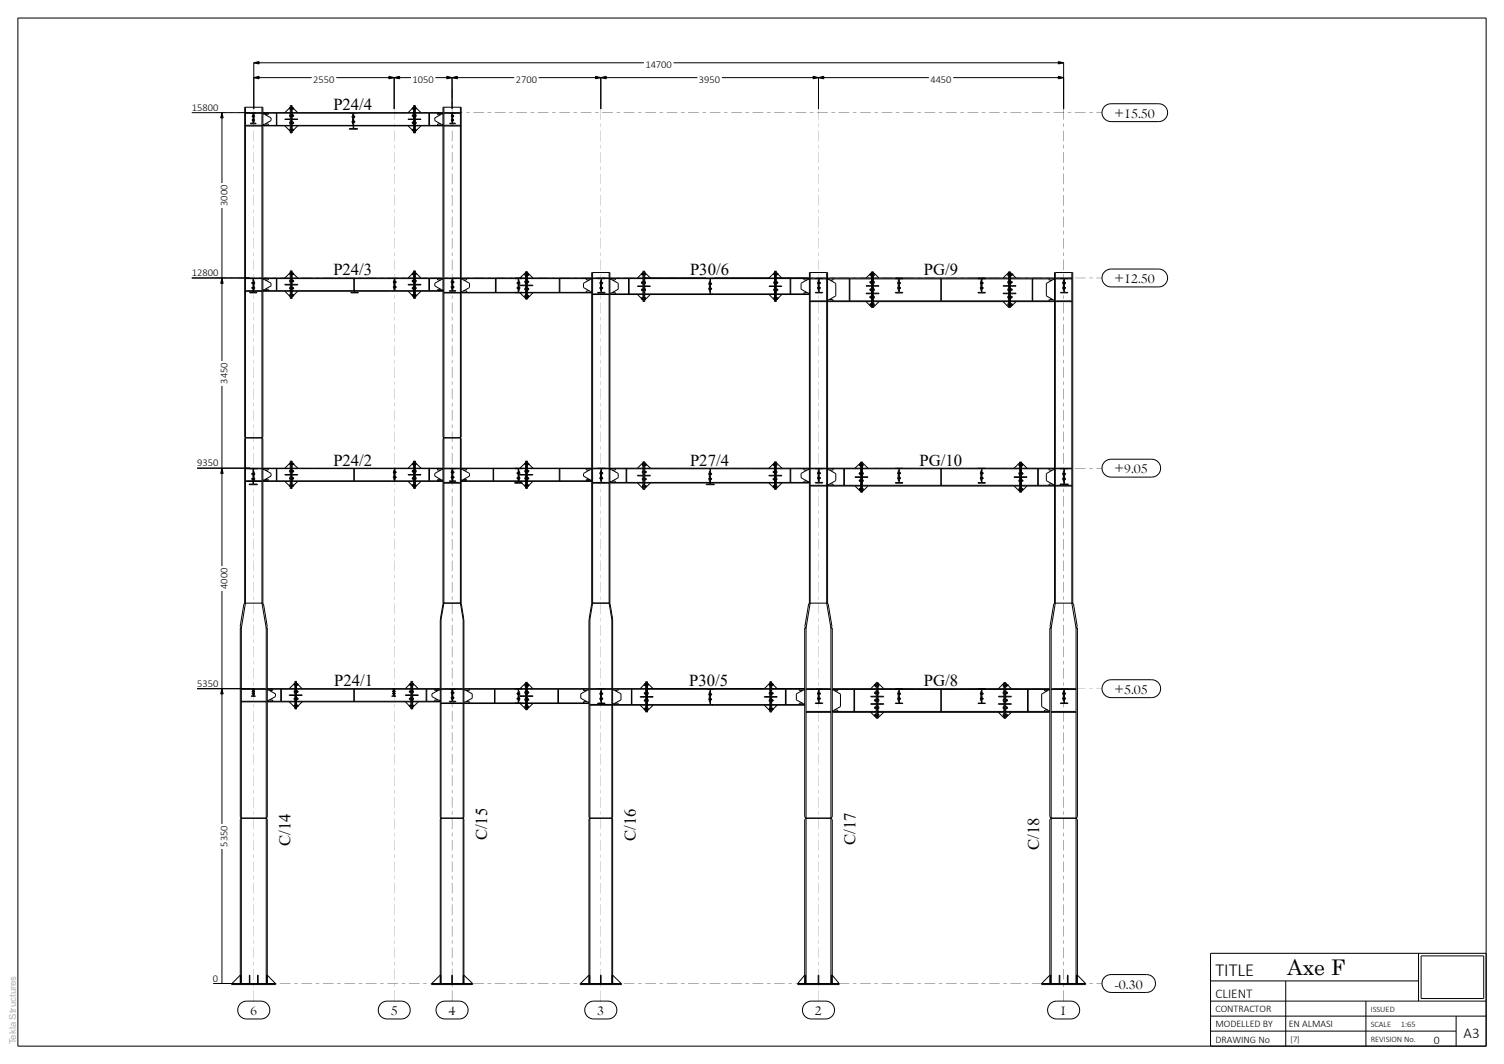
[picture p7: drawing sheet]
<svg xmlns="http://www.w3.org/2000/svg" width="420mm" height="297mm" viewBox="0 0 420 297" stroke-linecap="round" stroke-linejoin="round" font-family="sans-serif">
<defs><g id="words">
<text font-size="6" x="359.4" y="272.2">Axe F</text>
<text font-size="5.1" x="339.4" y="272.4">TITLE</text>
<g font-size="4.7">
<text x="93.1" y="30.7">P24/4</text>
<text x="93.1" y="76.9">P24/3</text>
<text x="192.7" y="76.9">P30/6</text>
<text x="258" y="76.9">PG/9</text>
<text x="93.1" y="130">P24/2</text>
<text x="192.7" y="130">P27/4</text>
<text x="256.8" y="130">PG/10</text>
<text x="93.3" y="191.5">P24/1</text>
<text x="192.4" y="191.5">P30/5</text>
<text x="258" y="191.5">PG/8</text>
<text x="81.1" y="236.1" transform="rotate(-90 81.1 236.1)">C/14</text>
<text x="136" y="234.6" transform="rotate(-90 136 234.6)">C/15</text>
<text x="177.6" y="234.8" transform="rotate(-90 177.6 234.8)">C/16</text>
<text x="238.9" y="235.8" transform="rotate(-90 238.9 235.8)">C/17</text>
<text x="290.2" y="237.3" transform="rotate(-90 290.2 237.3)">C/18</text>
</g>
<text font-size="4.2" x="408.7" y="289.8">A3</text>
<g font-size="4">
<text x="311.2" y="32.9">+15.50</text>
<text x="311.2" y="79.1">+12.50</text>
<text x="311.2" y="132.2">+9.05</text>
<text x="311.2" y="193.7">+5.05</text>
<text x="311.2" y="276">-0.30</text>
<text x="69.8" y="283.4">6</text>
<text x="109.1" y="283.4">5</text>
<text x="125.2" y="283.4">4</text>
<text x="166.8" y="283.4">3</text>
<text x="227.5" y="283.4">2</text>
<text x="296" y="283.4">1</text>
</g>
<text font-size="3.7" x="339.4" y="278.5">CLIENT</text>
<text font-size="3.3" x="400.3" y="291.3">0</text>
<g font-size="2.9">
<text x="87.5" y="23.2">2550</text>
<text x="115.2" y="23.2">1050</text>
<text x="144" y="23.2">2700</text>
<text x="180.2" y="19">14700</text>
<text x="195.2" y="23.2">3950</text>
<text x="259.8" y="23.2">4450</text>
<text x="53.6" y="31">15800</text>
<text x="63.5" y="57.5" transform="rotate(-90 63.5 57.5)">3000</text>
<text x="53.6" y="77.1">12800</text>
<text x="63.5" y="107.1" transform="rotate(-90 63.5 107.1)">3450</text>
<text x="55" y="130.2">9350</text>
<text x="63.5" y="164.4" transform="rotate(-90 63.5 164.4)">4000</text>
<text x="55" y="191.7">5350</text>
<text x="63.5" y="236.3" transform="rotate(-90 63.5 236.3)">5350</text>
<text x="59.5" y="274.1">0</text>
</g>
<g font-size="2.8">
<text x="339.4" y="286.8">MODELLED BY</text>
<text x="339.4" y="282.6">CONTRACTOR</text>
<text x="359.9" y="286.8">EN ALMASI</text>
<text x="339.4" y="291">DRAWING No</text>
</g>
<text font-size="2.7" fill="#b2b2b2" x="4.5" y="291.5" transform="rotate(-90 4.5 291.5)">Tekla Structures</text>
<g font-size="2.3">
<text x="382.8" y="286.7">SCALE</text>
<text x="382.8" y="282.5">ISSUED</text>
<text x="391.2" y="286.7">1:65</text>
<text x="360.4" y="290.9">[7]</text>
<text x="382.8" y="290.9">REVISION No.</text>
</g>
</g></defs>
<g fill="none" stroke="#000" stroke-width=".28">
<path d="M5 5h410v287h-410zM68.5 29.9v138.5M68.7 35h4.3l.2 .2h-4.7zM69.9 31.5l.8 .1v2.8h-.8v.1h1.6v-.1h-.8v-2.8l.8-.1M70.1 34.4l-.1 .1M70.4 33.4h.1M70.4 33.4l.1 .2M70.5 32.3v.3M70.5 32.4h.1M70.5 33.5h.1M70.6 32.3h.1M70.6 33.4h.1"/>
<path d="M70.6 32.3v.3M70.6 33.4v.3M70.7 31.6h-2.2l.2-.1h4.3l.2 .1h-2.5M70.7 33.4h-.2v.3h.2M70.7 32.3h-.2l.2 .3M70.7 33.8v.1M70.7 32.6h.1M70.7 32.3h.1M70.7 33.6h.1M70.7 33.4h.1M70.8 31.8h.2v2.3h-.2zM71 33.4v.3"/>
<path d="M71 32.3v.3M71 32.4h.1M71 33.5h.1M73.2 29.9v138.5M73.4 31.8h.4l1.9 1.1v.8l-1.9 1.1h-.4M74 34.6h.8l.1 .1-.1 .3M77.2 35v-3.4l.1 3.4M79.5 35.1l1.6 1.6M80.9 32.3h.2M80.9 30.3h.2M80.9 34.3h.2M80.9 36.3h.2"/>
<path d="M80.9 35.1l.2-.1h-7.7l.1 .1h7.6M80.9 31.5l.2 .1h-7.7M81.1 31.5h-7.6l-.1 .1 1.5 .1-.1 .3h-.8M81.1 33.2h-1.6l1.6 .2M81.1 29.5h.5v7.6h-.5zM81.1 32h-.2v.6h.2M81.1 34h-.2v.5h.2M81.1 36.1h-.2v.4h.2M81.1 30.1h-.2v.4h.2M81.1 29.9l-1.6 1.6M81.3 32.4h.1M81.3 29.5v7.6"/>
<path d="M81.3 34.1h.1M81.3 30.4h.1M81.3 30.1h.1M81.3 32.1h.1M81.3 34.5h.1M81.3 36.4h.1M81.3 36.1h.1M81.4 29.5v7.6M81.6 31.5h33.9M81.6 33.2h1.5l-1.5 .2M81.6 32v.6M81.6 35.1h17"/>
<path d="M81.6 34h.3v.5l-.3 .1M81.6 29.9l1.5 1.6M81.6 36v.6M81.6 30l.3 .1v.4h-.2M81.7 32h.2v.6h-.2M81.7 32.3h.2M81.7 36.1h.2v.4h-.2M81.7 30l-.1 .6M81.7 34v.6M81.7 30.3h.2M81.7 34.3h.2M81.7 36.3h.2"/>
<path d="M81.7 31.5l-.1 .1h15.9M81.9 32.1v.3M81.9 34.1v.4M81.9 30.1v.3M81.9 36.1v.3M83.1 35.1l-1.5 1.6M97.5 31.5v.1h1.1v4.3h-1.1v.2h2.4v-.2h-1.1v-4.3h1.1v-.1M98.3 32.6h.2M98.3 34h.2M98.5 32.4h-.2v.4h.2M98.5 33.8h-.2v.4h.2M98.6 35h-17l.1 .1"/>
<path d="M98.6 31.9h-.1v2.8h.1M98.8 33.4l-.2 .1M98.8 35h16.7l-.1 .1M98.8 32.4h.2v.4h-.2M98.8 33.7h.1M98.8 35.1h16.7M98.8 32.8h.1M98.8 32.6h.2M98.8 33.8h.2v.4h-.2M98.8 34h.2M99 32.5v.2M99 33.9v.2"/>
<path d="M99.4 35.9l-.2 .2M114 35.1l1.5 1.6M115.2 30.1v.3M115.2 32.1v.3M115.2 34.1v.4M115.2 36.1v.3M115.2 32.3h.2M115.2 30.3h.2M115.2 34.3h.2M115.2 36.3h.2M115.4 31.5l.1 .1h-15.6M115.4 32h-.2v.6h.2"/>
<path d="M115.4 36.1h-.2v.4h.2M115.4 32.6h.1M115.4 32h.1M115.4 30.6h.1M115.4 36.6h.1M115.4 36h.1M115.5 29.5h.5v7.6h-.5zM115.5 30l-.3 .1v.4h.2M115.5 34h-.3v.5l.3 .1M115.5 33.2h-1.5l1.5 .2M115.5 29.9l-1.5 1.6M115.7 29.5v7.6"/>
<path d="M115.7 32.4h.1M115.7 34.1h.1M115.7 30.4h.1M115.7 30.1h.1M115.7 32.1h.1M115.7 34.5h.1M115.7 36.4h.1M115.7 36.1h.1M115.8 29.5v7.6M116 31.5h7.6l.1 .1h-1.4v.4M116 30.1h.2v.4h-.2M116 32h.2v.6h-.2"/>
<path d="M116 34h.2v.5h-.2M116 36.1h.2v.4h-.2M116 29.9l1.6 1.6M116 35.1l7.7-.1h-7.7l.2 .1M116 33.2h1.6l-1.6 .2M116 32.3h.2M116 30.3h.2M116 34.3h.2M116 36.3h.2M116.2 31.5l-.2 .1h7.7M117.6 35.1l-1.6 1.6M119.8 35v-3.4h.1v3.4"/>
<path d="M122.3 32h.1M122.3 32h.8M123.1 34.6h-.8l-.1 .1 .1 .3M123.7 31.8h-.4l-1.9 1.1v.8l1.9 1.1h.4M124 29.9v138.5M124.1 35h4.3l.2 .2h-4.6zM125.6 31.5l.7 .1v2.8h-.7v.1h1.6v-.1h-.8v-2.8l.8-.1M125.8 34.4l-.1 .1M126 32.4h.2M126 33.5h.2M126.2 33.4v.3M126.2 32.3v.3"/>
<path d="M126.3 32.6h.1M126.3 32.3h.1M126.3 33.6h.1M126.3 33.4h.1M126.3 31.6h-2.3l.1-.1h4.3l.2 .1h-2.2M126.3 31.8h-.1v2.3h.1M126.4 33.8l-.1 .1M126.4 33.4h.2v.3h-.2M126.4 32.3h.2v.3h-.2M126.5 32.3h.1M126.5 32.3v.3M126.5 33.4v.3"/>
<path d="M126.5 32.4h.1M126.5 33.5h.1M126.6 32.3v.3M126.6 33.4v.2M128.6 29.9v138.5M308.5 29.7l.8-.6 1-.1h13.3a2.5 2.5 0 0 1 2.5 2.5 2.5 2.5 0 0 1-2.5 2.4h-13.3a2.5 2.5 0 0 1-2.4-1.5 2.5 2.5 0 0 1 .6-2.7zM68.5 77.8l.2-.2h4.3l.2 .2h-2.4v3.8l1 .1h-2.1l1-.1v-3.8zM69.7 77.6v.2M70.4 79h.2M70.4 78.9v.2M70.6 78.7v.5M70.7 78.7l-.3 .1v.4h.3"/>
<path d="M70.8 79.7l-.1 .1M70.8 78.3h.2v2.8h-.2M71 78.8h.1v.4h-.1M71 79h.1M71.8 77.6v.2M73.4 78h.4l1.9 1.1v.7l-1.9 1.1h-.4M74.8 77.8v.3h-.8M80.9 76.5h.2M80.9 78.4h.2M80.9 77.6l.2 .2h-7.7l.1-.2h7.6M81.1 76.2h-.2v.5h.2M81.1 78.2h-.2v.5h.2"/>
<path d="M81.1 75.6h.5v7.7h-.5zM81.1 79.4h-1.6v.1h1.6M81.1 76.1l-1.6 1.5M81.3 76.6h.1M81.3 76.3h.1M81.3 78.6h.1M81.3 78.3h.1M81.3 75.6v7.7M81.4 75.6v7.7M81.6 76.2h.3v.5h-.3M81.6 78.1v.6M81.6 79.4h1.5v.1h-1.5"/>
<path d="M81.6 77.6h33.9M81.6 76.1l1.5 1.5M81.7 76.5h.2M81.7 78.2h.2v.5h-.2M81.7 78.4h.2M81.7 76.2v.5M81.7 77.6l-.1 .2h28.6v3.3h-28.6l.1 .2M81.9 76.3v.3M81.9 78.3v.3M109.3 77.6v.2M109.9 78.7h.1M110 79.9v.4"/>
<path d="M110 78.5v.4M110.2 78.9h.1M110.2 78.6h.1M110.2 78.1h-.2v2.7h.2M110.3 79.8l-.1 .1M110.3 79.9h.2v.4h-.2M110.3 78.5h.2v.4l-.2 .1M110.3 78.7h.2M110.5 78.6v.3M111.2 77.6v.2M115.2 76.3v.3M115.2 78.3v.3"/>
<path d="M115.2 76.5h.2M115.2 78.4h.2M115.4 77.6l.1 .2h-5.2v3.3h5.2l-.1 .2M115.4 78.2h-.2v.5h.2M115.4 78.7h.1M115.4 78.1h.1M115.5 75.6h.5v7.7h-.5zM115.5 76.2h-.3v.5h.3M115.5 79.4h-1.5v.1h1.5M115.5 76.1l-1.5 1.5M115.7 75.6v7.7M115.7 76.6h.1"/>
<path d="M115.7 76.3h.1M115.7 78.6h.1M115.7 78.3h.1M115.8 75.6v7.7M116 76.2h.2v.5h-.2M116 76.5h.2M116 78.2h.2v.5h-.2M116 78.4h.2M116 77.6h7.6l.1 .2h-7.7l.2-.2M116 79.4h1.6v.1h-1.6M116 76.1l1.6 1.5M122.3 77.8v.3h.8"/>
<path d="M123.7 78h-.4l-1.9 1.1v.7l1.9 1.1h.4M124 77.8l.1-.2h4.3l.2 .2h-2.2v3.3l.9 .2h-1.8l.8-.2v-3.3zM125.5 77.6v.2M126 78.7h.2M126.2 79.9h-.2v.4h.2M126.2 78.5h-.2v.4h.2M126.3 78.9h.1M126.3 78.6h.1M126.3 78.1h-.1v2.7h.1M126.4 79.8l-.1 .1M126.4 79.9h.3v.4h-.2M126.4 78.5h.3v.4l-.3 .1"/>
<path d="M126.5 78.7h.2M126.5 79.9l-.1 .5M126.5 78.5v.5M126.7 78.6v.3M127.3 77.6v.2M128.8 78h.4l1.9 1.1v1.2l-1.9 1.1h-.4M130.2 77.8v.3h-.8M138.3 77.8h.2v3.8h-.2zM144.4 78.9v.2M144.4 79h.3M144.7 78.8h-.3v.4h.3M144.7 78.8v.4"/>
<path d="M144.8 79.7l-.1 .1M144.8 78.3h.2v2.8h-.2M145 78.8h.2v.4h-.2M145 79h.2M146.6 78.7h.2M146.6 76.7h.2M146.6 77.6l.2 .2h-1M146.8 79.6h-1.6v.2h1.6M146.8 75.8h.5v7.7h-.5zM146.8 76.5h-.2v.4h.2M146.8 78.4h-.2v.5h.2M146.8 77.6h-17.9l-.1 .2h14.9"/>
<path d="M146.8 76.1l-1.6 1.5M147 78.5h.1M147 76.8h.1M147 76.5h.1M147 78.8h.1M147 75.8v7.7M147.3 79.6h1.5v.2h-1.5M147.3 76.4l.3 .1v.4l-.3 .1M147.3 77.6h17.8l.1 .2h-17.9l.1-.2M147.3 78.9h.1M147.3 76.1l1.5 1.5M147.3 78.4h.1"/>
<path d="M147.3 78.7h.3M147.3 78.4h.3v.5h-.3M147.3 76.7h.3M147.6 78.5v.3M147.6 76.5v.3M156.2 77.8h.1v3.8h-.1zM163.8 77.8v.3h.8M165.2 78h-.4l-1.9 1.1v1.2l1.9 1.1h.4M165.2 76.1h5.1v92.3h-5.1zM165.5 76.1v92.3M166.9 77.8h-1.4l.2-.2h4.2l.2 .2h-1.1M166.9 77.6h2.1v.2h-1v3.8h1v.2h-2.1v-.2h1v-3.8h-1z"/>
<path d="M167.5 79h.2M167.7 78.8h-.2v.4h.2M167.9 78.3h-.2v2.8h.2M168 79.7l-.1 .1M168 78.8v.4M168 78.8h.2v.4h-.2M168 79h.2M168.2 78.9v.2M170.1 76.1v92.3M170.3 78h.4l1.9 1.1v1.6l-1.9 1.1h-.4M171.7 77.8v.3h-.7M179.2 78.7v.4"/>
<path d="M179.2 76.5h.3M179.2 78.9h.3M179.2 76.4v.3M179.4 77.6l.1 .2h-9.2l.2-.2h9M179.5 76.3h-.3v.4h.3M179.5 78.7h-.3v.5h.3M179.5 78.6v.6M179.5 79.8h-1.5l1.5 .2M179.5 75.7h.5v8.5h-.5zM179.5 76.2v.6M179.5 76.1l-1.5 1.5M179.8 78.7h.1"/>
<path d="M179.8 79.1h.1M179.8 76.7h.1M179.8 76.4h.1M179.8 75.7v8.5M180 76.3h.3v.4h-.3M180 78.7h.3v.5h-.3M180 77.6h36.3M180 79.8h1.6l-1.6 .2M180 76.5h.3M180 76.1l1.6 1.5M180 78.9h.3M180.2 77.6h.1"/>
<path d="M180.2 77.6l-.2 .2h18.3v4.2h-18.3l.2 .2M197.2 77.6v.2M198 79.2h.1M198.1 79v.4M198.3 78.5h-.2v2.8h.2M198.4 79.5l-.1 .1M198.4 79h.2v.4l-.2 .1M198.5 79v.5M198.5 79.2h.1M198.6 79.1v.2M199.5 77.6v.2M216.1 76.5h.2"/>
<path d="M216.1 78.9h.2M216.1 77.6l.2 .2M216.3 77.8h.1M216.3 76.3h-.2v.4h.2M216.3 78.7h-.2v.5h.2M216.3 77.8h-17.9v4.2h17.9l-.1 .2M216.3 79.8h-1.5l1.5 .2M216.3 75.7h.5v8.5h-.5zM216.3 76.1l-1.5 1.5M216.5 76.7h.1M216.5 76.4h.1M216.5 79.1h.1"/>
<path d="M216.5 78.7h.1M216.5 75.7v8.5M216.8 78.6v.6M216.8 77.6h9l.2 .2h-9.2l.1-.2M216.8 79.8h1.5l-1.5 .2M216.8 76.1l1.5 1.5M216.8 76.2v.6M216.8 76.3h.3v.4h-.3M216.8 78.7h.3v.5h-.3M216.8 76.5h.3M216.8 78.9h.3M216.9 77.6h.1"/>
<path d="M217.1 78.7v.4M217.1 76.4v.3M224.6 77.8v.3h.7M226 78h-.4l-1.9 1.1v1.6l1.9 1.1h.4M226 76.1h5.1v92.3h-5.1zM226.2 76.1v92.3M227.7 77.6v.2h.9v3.8l-.9 .1h2l-1-.1v-3.8h1v-.2M228.3 79h.2M228.5 78.8h-.2v.4h.2M228.6 78.3h-.1v2.8h.1M228.6 77.8h-2.4l.3-.2h4.1l.2 .2h-2.1M228.7 79.7l-.1 .1"/>
<path d="M228.7 78.7l.3 .1v.4h-.3M228.8 79h.2M228.8 78.7v.5M229 79.1h.1M229 78.9h.1M230.8 76.1v92.3M231.1 78h.4l1.9 1.1v3.5l-1.9 1.1h-.4M232.5 77.8l.1 .3-.1 .1h-.7M237.2 77.8v6.1h.1v-6.1M242.9 76.5h.1M242.9 76.5l.1 .4M243 76.7h.3"/>
<path d="M243 78.6v.3M243 78.8h.3M243.2 77.6l.2 .2h-12.3l.2-.2h12.1M243.3 78.5h.1M243.3 78.5h-.3v.6h.4M243.4 79.8h-1.5l1.5 .1M243.4 76.4l-.4 .1v.5h.4M243.4 75.9h.5v9.9h-.5zM243.4 76.1l-1.5 1.5M243.6 78.6h.1M243.6 76.9h.1M243.6 76.5h.1"/>
<path d="M243.6 78.9h.1M243.6 75.9v9.9M243.9 76.7h.2M243.9 76.5h.2v.5h-.2M243.9 78.8h.2M243.9 77.6h37.7M243.9 78.5h.2v.6h-.2M243.9 76.1l1.5 1.5M243.9 79.8l1.5 .1zM244.1 77.6l-.2 .2h7.1v3.8h-1v.2h2.1v-.2h-1v-3.8h23v3.8h-1v.2h2.1v-.2h-1v-3.8h7.4l-.2-.2M250 77.8v-.2h2.1v.2M250.7 79h.1"/>
<path d="M250.8 78.8v.4M251 78.3h-.2v2.8h.2M251.1 79.7l-.1 .1M251.1 78.8l.1 .4M251.2 78.8h.2v.4h-.3M251.2 79h.2M251.4 78.9v.2M262.7 77.8v6.1l.1-6.1M273.1 77.8v-.2h2.1v.2M273.8 79h.1M273.9 78.8v.4M274.1 78.3h-.2v2.8h.2"/>
<path d="M274.2 79.7l-.1 .1M274.2 78.8l.1 .4M274.3 78.8h.1v.4h-.2M274.3 79h.1M274.4 78.9v.2M281.4 76.7h.2M281.4 78.8h.2M281.6 79.8h-1.5l1.5 .1M281.6 76.5h-.2v.5h.2M281.6 78.5h-.2v.6h.2M281.6 76.1l-1.5 1.5M281.6 75.9h.6v9.9h-.6z"/>
<path d="M281.9 78.6h.1M281.9 76.9h.1M281.9 76.5h.1M281.9 78.9h.1M281.9 75.9v9.9M282.2 79.8h1.5l-1.5 .1M282.2 76.4l.3 .1v.5h-.3M282.2 78.5v.6M282.2 77.6h12.1l.2 .2h-12.3l.2-.2M282.2 76.1l1.5 1.5M282.2 76.7h.3M282.2 78.8h.3"/>
<path d="M282.2 78.5h.3v.6h-.3M282.2 76.4v.6M282.5 78.6h.2v.3h-.2M282.5 76.5h.2M282.7 76.5h.1M282.7 76.5v.4h-.2M288.2 77.8v6.1l.2-6.1M293 77.8v.4h.8M294.5 76.1h5.1v92.3h-5.1zM294.5 78h-.4l-1.9 1.1v3.5l1.9 1.1h.4M294.7 76.1v92.3M296.1 77.6v.2h1v3.8l-1 .1h2.1l-1-.1v-3.8h1v-.2"/>
<path d="M296.8 79h.1M296.9 78.8h-.1v.4h.1M297.1 78.3h-.2v2.8h.2M297.1 77.8h-2.4l.2-.2h4.2l.2 .2h-2.1M297.2 79.7l-.1 .1M297.2 78.7l.3 .1v.4h-.3M297.3 79h.2M297.5 78.9v.2M299.3 76.1v92.3M308.5 75.8l.8-.5 1-.2h13.3a2.5 2.5 0 0 1 2.5 2.5 2.5 2.5 0 0 1-2.5 2.5h-13.3a2.49 2.49 0 0 1-2.4-1.5 2.49 2.49 0 0 1 .6-2.8zM70.4 80.3v.2M70.4 80.4h.2"/>
<path d="M70.6 80.1l.1 .5M70.7 80.1l-.3 .1v.4h.2M70.7 81.1h-2l-.2 .2h2.2M70.8 81.1h2.2l.2 .2h-2.4M71 80.4h.1M71 80.2h.1v.4h-.1M73.4 81.1h.1M73.4 81.1h7.7M73.4 81.1l7.7 .2M74 80.8h.9l-.1 .3M77.2 81.1v-3.3l.1 3.3M79.5 81.3l1.6 1.5"/>
<path d="M80.9 80.4h.2M80.9 82.5h.2M81.1 81.1h.1M81.1 80.2h-.2v.5h.2M81.1 82.2h-.2v.5h.2M81.1 81.1l-.2 .2M81.3 80.6h.1M81.3 80.3h.1M81.3 82.6h.1M81.3 82.3h.1M81.6 80.2l.1 .5M81.6 82.2v.5"/>
<path d="M81.6 81.3h33.9M81.7 80.2h.2v.5h-.3M81.7 80.4h.2M81.7 82.2h.2v.5h-.2M81.7 82.5h.2M81.9 80.3v.3M81.9 82.3v.3M83.1 81.3l-1.5 1.5M98.8 81.1v-3.3l.1 3.3M99 81.3v.3l-1 .1h2.1l-1-.1v-.3M109.3 81.1v.2M109.9 80.1h.1"/>
<path d="M110.2 80.3h.1M110.2 80h.1M110.3 80.4h.1M110.3 80.1h.2M110.5 80v.3M111.2 81.1v.2M114 81.3l1.5 1.5M115.2 80.3v.3M115.2 82.3v.3M115.2 80.4h.2M115.2 82.5h.2M115.4 80.2h-.2v.5h.3"/>
<path d="M115.4 82.2h-.2v.5h.2M115.4 80.2h.1M115.4 82.7h.1M115.4 82.2h.1M115.7 80.6h.1M115.7 80.3h.1M115.7 82.6h.1M115.7 82.3h.1M116 80.2h.2v.5h-.2M116 82.2h.2v.5h-.2M116 80.4h.2M116 82.5h.2"/>
<path d="M117.6 81.3l-1.6 1.5M119.8 81.1v-3.3h.1v3.3M122.3 81.1h.1M123.1 80.8h-.8v.3M123.7 81.1h.1M123.7 81.1h-7.7l.2 .2M123.7 81.1l-7.7 .2M124.1 81.6h4.3l.2 .2h-4.6zM126 80.1h.2M126.3 80.3h.1M126.3 80h.1M126.5 80.1h.2"/>
<path d="M126.7 80v.3M129.4 81.2l.9 .1-.2 .3M143.7 81.6v.2h2.1v-.2M143.7 81.7l-14.9-.1h15.9v-3.8h-1v-.2h2.1v.2h-1v3.8h2l-.2 .1M144.4 80.3v.2M144.4 80.4h.3M144.7 80.2v.4M144.7 80.2h-.3v.4h.3M145 80.2h.2v.4h-.2M145 80.4h.2M145.2 81.8l1.6 1.5M145.8 81.7h1"/>
<path d="M146.6 80.7h.2M146.6 82.7h.2M146.8 80.4h-.2v.5h.2M146.8 82.4h-.2v.5h.2M147 80.8h.1M147 80.5h.1M147 82.8h.1M147 82.5h.1M147.3 80.4h.3v.5h-.3M147.3 81.7l17.9-.1h-17.9l.1 .1M147.3 81h.1M147.3 82.4h.1"/>
<path d="M147.3 80.7h.3M147.3 82.7h.3M147.3 82.4h.3v.5l-.3 .1M147.6 80.5v.3M147.6 82.5v.3M148.8 81.7l-1.5 1.6M164.6 81.2h-.8l-.1 .3 .2 .1M165.7 82h4.2l.2 .2h-4.6zM167.5 80.4h.2M167.7 80.2h-.2v.4h.2M168 80.2h.2v.4h-.2M168 80.4h.2"/>
<path d="M168 80.2v.4M168.2 80.3v.2M170.9 81.7h.8v.3M175.5 82v-4.2h.2v4.2M178 82.2l1.5 1.5M179.2 80.9h.3M179.2 80.8v.3M179.2 83.1v.3M179.2 83.3h.3M179.4 82.2l.1-.2h-9.2l.2 .2h9M179.5 83.1h-.3v.4h.3M179.5 80.6v.6"/>
<path d="M179.5 80.6h-.3v.5h.3M179.5 83v.6M179.8 81.1h.1M179.8 80.8h.1M179.8 83.4h.1M179.8 83.1h.1M180 80.6h.3v.5h-.3M180 82.2h36.3M180 80.9h.3M180 83.1h.3v.4h-.3M180 83.3h.3M181.6 82.2l-1.6 1.5"/>
<path d="M197.2 82v.2M198 80.6h.1M198.1 80.4v.4M198.4 80.4h.2v.4h-.2M198.5 80.6h.1M198.5 80.4v.4M198.6 80.5v.2M199 82l-.2 .2M199.5 82v.2M214.8 82.2l1.5 1.5M216.1 80.9h.2M216.1 83.3h.2"/>
<path d="M216.3 80.6h-.2v.5h.2M216.3 83.1h-.2v.4h.2M216.5 81.1h.1M216.5 80.8h.1M216.5 83.4h.1M216.5 83.1h.1M216.8 80.6h.3v.5h-.3M216.8 82.2h9l.2-.2h-9.2l.1 .2M216.8 83v.6M216.8 80.9h.3M216.8 83.1h.3v.4h-.3M216.8 80.6v.6"/>
<path d="M216.8 83.3h.3M217.1 80.8v.3M217.1 83.1v.3M218.3 82.2l-1.5 1.5M220.6 82v-4.2h.2v4.2M225.4 81.7h-.9l.1 .3M226.2 84.2l.3-.2h4.1l.2 .2zM228.3 80.4h.2M228.5 80.2h-.2v.4h.2M228.7 80.1l.3 .1v.4h-.2M228.8 80.1l-.1 .5M228.8 80.4h.2"/>
<path d="M229 80.3h.1M229 80.5h.1M231.6 83.6h.9v.4M241.9 84.2l1.5 1.6M243 80.7v.3M243 82.8v.3M243 80.9h.3M243 82.9h.3M243 84.8v.4M243 85h.3M243.2 84.2l.2-.2h-12.3l.2 .2h12.1M243.3 80.6h-.3v.5h.4"/>
<path d="M243.3 80.6h.1M243.3 84.7h-.3v.6h.4M243.3 84.7h.1M243.4 82.6l-.4 .1v.5h.4M243.4 81.8h-1.5v.2h1.5M243.6 80.7h.1M243.6 82.8h.1M243.6 81h.1M243.6 83.1h.1M243.6 85.2h.1M243.6 84.8h.1M243.9 80.6h.2v.5h-.2"/>
<path d="M243.9 82.7h.2v.5h-.2M243.9 80.9h.2M243.9 82.9h.2M243.9 84.7h.2v.6h-.2M243.9 85h.2M243.9 84.2h37.7M243.9 81.8h1.5v.2h-1.5zM244.1 84.2l-.2-.2h37.7l-.2 .2M245.4 84.2l-1.5 1.6M250.7 80.4h.1M250.8 80.2v.4M251.1 80.2h.3v.4h-.3"/>
<path d="M251.2 80.4h.2M251.2 80.2v.4M251.4 80.3v.2M273.8 80.4h.1M273.9 80.2v.4M274.2 80.2h.2v.4h-.2M274.3 80.2v.4M274.3 80.4h.1M274.4 80.3v.2M280.1 84.2l1.5 1.6M281.4 80.9h.2M281.4 82.9h.2"/>
<path d="M281.4 85h.2M281.6 80.6h-.2v.5h.2M281.6 82.7h-.2v.5h.2M281.6 81.8h-1.5v.2h1.5M281.6 84.7h-.2v.6h.2M281.9 80.7h.1M281.9 82.8h.1M281.9 81h.1M281.9 83.1h.1M281.9 85.2h.1M281.9 84.8h.1M282.2 82.6l.3 .1v.5h-.3"/>
<path d="M282.2 81.8h1.5v.2h-1.5M282.2 80.6v.5M282.2 84.7v.6M282.2 84.2h12.1l.2-.2h-12.3l.2 .2M282.2 80.6h.3v.5h-.3M282.2 82.6v.6M282.2 84.7h.3v.6h-.3M282.2 80.9h.3M282.2 82.9h.3M282.2 85h.3M282.5 80.7h.2v.3h-.2M282.5 82.8h.2v.3h-.2"/>
<path d="M282.5 84.8h.2v.4h-.2M283.7 84.2l-1.5 1.6M293.9 83.6h-.9v.4M294.7 84.2l.2-.2h4.2l.2 .2zM296.8 80.4h.1M296.9 80.2h-.1v.4h.1M297.2 80.6h.1M297.2 80.1l.3 .1v.4h-.2M297.3 80.4h.2M297.5 80.3v.2M68.5 130.8l.2-.1h4.3l.2 .1h-2.4v4.3h1.1v.2h-2.3v-.2h1.1v-4.3zM68.5 122.2l-.2 .2v46h5.1v-46l-.2-.2"/>
<path d="M68.5 122.2l-.2-.2v-92.1h5.1v92.1l-.2 .2M68.5 122.2h4.7M69.6 130.7v.1M70.4 133.6v.2M70.4 132.2v.2M70.4 132.3h.2M70.4 133.7h.2M70.6 132.1l.1 .4M70.6 133.5h-.2v.4h.3M70.7 134.2h-2l-.2 .2h2.2M70.7 132.1h-.3v.4h.2M70.7 133.4l-.1 .5"/>
<path d="M70.8 132.6l-.1 .1M70.8 131.6h.2v2.8M71 134.2h2l.2 .2h-2.4M71 132.3h.1M71 132.1h.1v.4h-.1M71 133.7h.1M71 133.5h.1v.4h-.1M71.4 135.1l-.2 .2M71.9 130.7v.1M73.4 131.1h.4l1.9 1.1v.7l-1.9 1.1h-.4M74 133.8h.8l.1 .3-1.5 .1M74.8 130.8l.1 .3-.1 .1h-.8"/>
<path d="M77.2 130.8v3.4l.1-3.4M79.5 134.4l1.6 1.5M80.9 133.5h.2M80.9 129.5h.2M80.9 131.5h.2M80.9 135.5h.2M80.9 134.4l.2-.2h-7.7l7.7 .2M80.9 130.7l.2 .1h-7.7l.1-.1h7.6M81.1 128.7h.5v7.7h-.5zM81.1 131.3h-.2v.5h.2M81.1 132.5h-1.6l1.6 .1M81.1 133.3h-.2v.5h.2"/>
<path d="M81.1 129.3h-.2v.4h.2M81.1 135.3h-.2v.5h.2M81.1 129.2l-1.6 1.5M81.3 133.7h.1M81.3 135.7h.1M81.3 133.4h.1M81.3 128.7v7.7M81.3 131.4h.1M81.3 129.7h.1M81.3 131.7h.1M81.3 129.4h.1M81.3 135.4h.1"/>
<path d="M81.4 128.7v7.7M81.6 134.4h33.9M81.6 130.7h33.9M81.6 132.5h1.5l-1.5 .1M81.6 131.2l.3 .1v.5h-.3M81.6 133.2v.6M81.6 129.2l1.5 1.5M81.6 135.3l.1 .5M81.6 129.2l.1 .6M81.7 133.3h.2v.5h-.2M81.7 133.5h.2M81.7 129.5h.2"/>
<path d="M81.7 129.3h.2v.4l-.3 .1M81.7 131.5h.2M81.7 135.5h.2M81.7 135.3h.2v.5h-.3M81.7 131.2v.6M81.7 130.7l-.1 .1h28.6v3.4h-28.6l.1 .2M81.9 133.4v.3M81.9 135.4v.3M81.9 131.4v.3M81.9 129.4v.3M83.1 134.4l-1.5 1.5M98.8 130.8v3.4l.1-3.4"/>
<path d="M109.3 130.7v.1M109.3 134.2v.2M109.9 131.8h.1M109.9 133.2h.1M110 131.6v.4M110 133v.4M110.2 131.9h.1M110.2 131.7h.1M110.2 133.3h.1M110.2 133.1h.1M110.2 131.1h-.2v2.8h.2M110.3 132.8l-.1 .1"/>
<path d="M110.3 132.1h.1M110.3 133h.2v.4h-.2M110.3 131.6h.2v.4h-.2M110.3 131.8h.2M110.3 133.2h.2M110.5 131.7v.2M110.5 133.1v.2M111.2 130.7v.1M111.2 134.2v.2M114 134.4l1.5 1.5M115.2 129.4v.3M115.2 131.4v.3"/>
<path d="M115.2 133.4v.3M115.2 135.4v.3M115.2 133.5h.2M115.2 129.5h.2M115.2 131.5h.2M115.2 135.5h.2M115.4 130.7l.1 .1h-5.2v3.4h5.2l-.1 .2M115.4 129.3h-.2v.4l.3 .1M115.4 133.3h-.2v.5h.2M115.4 135.3h-.2v.5h.3M115.4 133.8h.1M115.4 133.2h.1"/>
<path d="M115.4 135.3h.1M115.4 129.2h.1M115.5 128.7h.5v7.7h-.5zM115.5 131.2l-.3 .1v.5h.3M115.5 132.5h-1.5l1.5 .1M115.5 129.2l-1.5 1.5M115.7 128.7v7.7M115.7 133.7h.1M115.7 135.7h.1M115.7 133.4h.1M115.7 131.4h.1M115.7 129.7h.1"/>
<path d="M115.7 131.7h.1M115.7 129.4h.1M115.7 135.4h.1M115.8 128.7v7.7M116 130.7h7.6l.1 .1h-7.7l.2-.1M116 129.3h.2v.4h-.2M116 131.3h.2v.5h-.2M116 133.3h.2v.5h-.2M116 135.3h.2v.5h-.2M116 134.2l.2 .2M116 132.5h1.6l-1.6 .1M116 133.5h.2"/>
<path d="M116 129.5h.2M116 131.5h.2M116 135.5h.2M116 129.2l1.6 1.5M116 134.2h7.7l-7.7 .2M117.6 134.4l-1.6 1.5M119.8 130.8v3.4h.1v-3.4M122.3 130.8l-.1 .3 .1 .1h.8M122.3 133.9v.3h1.4M122.3 133.8h.8M122.3 133.8v.1M123.7 131.1h-.4l-1.9 1.1v.7l1.9 1.1h.4"/>
<path d="M124 130.8l.1-.1h4.3l.2 .1h-2.2v3.4l.9 .2h-1.8l.8-.2v-3.4zM124 122.2l-.3 .2v46h5.1v-46l-.2-.2M124 122.2l-.3-.2v-92.1h5.1v92.1l-.2 .2M124 122.2h4.6M124.1 134.7h4.3l.2 .2h-4.6zM125.5 130.7v.1M126 131.8h.2M126 133.2h.2M126.2 131.6h-.2v.4h.2M126.2 133h-.2v.4h.2M126.3 131.9h.1M126.3 131.7h.1"/>
<path d="M126.3 133.3h.1M126.3 133.1h.1M126.3 131.1h-.1v2.8h.1M126.4 132.8l-.1 .1M126.4 131.6h.3v.4h-.2M126.4 133h.3v.4h-.3M126.5 131.6l-.1 .5M126.5 133v.4M126.5 131.8h.2M126.5 133.2h.2M126.7 131.7v.2M126.7 133.1v.2"/>
<path d="M127.3 130.7v.1M128.8 131.1h.4l1.9 1.1v.7l-1.9 1.1h-.4M129.4 133.8h.7l.2 .3-1.5 .1M130.2 130.8l.1 .3-.2 .1h-.7M137.7 130.8v3.4l.1-3.4M143.7 130.8h2.1M144.4 131.9v.3M144.4 133.3v.3M144.4 132.1h.3M144.4 133.5h.3M144.7 131.9v.4M144.7 133.3v.4"/>
<path d="M144.7 134.2h-15.9l15.9 .2M144.7 131.9h-.3v.4h.3M144.7 133.3h-.3v.4h.3M144.8 132.8l-.1 .1M144.8 131.4h.2v2.8h-.2M144.8 134.4h2M144.8 134.2h2l-.2 .2M145 131.9h.2v.4h-.2M145 133.3h.2v.4h-.2M145 132.1h.2M145 133.5h.2M145.2 134.4l.3 .3"/>
<path d="M145.7 134.9l1.1 1M146.6 133.5h.2M146.6 129.5h.2M146.6 131.5h.2M146.6 135.5h.2M146.6 130.7l.2 .1h-2v3.9h1v.2h-2.1v-.2h1v-3.9h-15.9l.1-.1h17.9M146.8 128.7h.5v7.7h-.5zM146.8 132.5h-1.6l1.6 .1M146.8 131.3h-.2v.5h.2M146.8 133.3h-.2v.5h.2M146.8 129.2l-1.6 1.5M146.8 129.3h-.2v.4h.2"/>
<path d="M146.8 135.3h-.2v.5h.2M147 133.7h.1M147 135.7h.1M147 133.4h.1M147 131.4h.1M147 129.7h.1M147 128.7v7.7M147 131.7h.1M147 129.4h.1M147 135.4h.1M147.3 134.4l17.9-.2h-17.9l.1 .2M147.3 130.7h17.8l.1 .1h-17.9l.1-.1"/>
<path d="M147.3 129.2l1.5 1.5M147.3 131.2l.3 .1v.5h-.3M147.3 133.8h.1M147.3 132.5h1.5l-1.5 .1M147.3 133.2h.1M147.3 135.3h.1M147.3 129.2h.1M147.3 133.3h.3v.5h-.3M147.3 133.5h.3M147.3 129.5h.3M147.3 129.3h.3v.4l-.3 .1M147.3 131.5h.3"/>
<path d="M147.3 135.5h.3M147.3 135.3h.3v.5h-.3M147.6 133.4v.3M147.6 135.4v.3M147.6 131.4v.3M147.6 129.4v.3M148.8 134.4l-1.5 1.5M156.2 130.8v3.4h.1v-3.4M163.8 130.8v.4h.8M164.6 133.8h-.7l-.2 .3 1.5 .1M165.2 131.1h-.4l-1.9 1.1v.7l1.9 1.1h.4M166.9 134.9v-.2h1v-3.9h-2.4l.2-.1h4.2l.2 .1h-2.1v3.9h1v.2"/>
<path d="M166.9 130.8h2.1M167.5 132.1h.2M167.5 133.5h.2M167.7 131.9h-.2v.4h.2M167.7 133.3h-.2v.4h.2M167.9 131.4h-.2v2.8h.2M167.9 134.7h-2.2l-.2 .2h4.6l-.2-.2h-1.9M168 132.8l-.1 .1M168 131.9h.2v.4h-.2M168 133.3h.2v.4h-.2M168 131.9v.4M168 133.3v.4"/>
<path d="M168 132.1h.2M168 133.5h.2M168.2 131.9v.3M168.2 133.3v.3M170.3 131.1h.4l1.9 1.1v1.1l-1.9 1.1h-.4M170.9 134.3h.8v.4M171.7 130.8l.1 .3-.1 .1h-.8M174.8 130.9h.2v3.7h-.2zM178 134.8l1.5 1.6M179.4 129.7h.1M179.4 131.7h.1M179.4 133.8h.1"/>
<path d="M179.4 135.8h.1M179.4 130.7l.1 .1h-9.2l.2-.1h9M179.4 134.8l.1-.1h-9.2l.2 .1h9M179.5 132.7h-1.5v.1h1.5M179.5 133.5h-.1v.5h.1M179.5 128.9h.5v7.7h-.5zM179.5 129.5h-.1v.5h.1M179.5 131.5h-.1v.5h.1M179.5 135.5h-.1v.5h.1M179.5 129.2l-1.5 1.5M179.8 131.9h.1M179.8 133.6h.1"/>
<path d="M179.8 129.9h.1M179.8 129.6h.1M179.8 131.6h.1M179.8 133.9h.1M179.8 135.9h.1M179.8 135.6h.1M179.8 128.9v7.7M180 130.7h36.3M180 132.7h1.6v.1h-1.6M180 133.5v.5M180 134.8h18.3M180 135.5v.6"/>
<path d="M180 129.5v.5M180 131.5l.1 .5M180 129.2l1.6 1.5M180.1 133.5h.3v.5h-.3M180.1 129.5h.3v.5h-.3M180.1 129.7h.3M180.1 131.5h.3v.5h-.4M180.1 135.5h.3v.5h-.3M180.1 131.7h.3M180.1 133.8h.3M180.1 135.8h.3M180.2 130.7l-.2 .1h18.3v4.3h-1.1v.2h2.3v-.2h-1.1v-4.3h17.9l-.2-.1"/>
<path d="M180.4 131.6v.3M180.4 133.6v.3M180.4 129.6v.3M180.4 135.6v.3M181.6 134.8l-1.6 1.6M197.2 130.7v.1M198 132.3h.1M198 133.7h.1M198.1 132.1v.4M198.1 133.5v.4M198.3 131.6h-.2v2.8h.2M198.3 134.7h-18.3l.2 .1"/>
<path d="M198.4 132.6l-.1 .1M198.4 132.1h.2v.4h-.1M198.4 134.8h17.9M198.4 133.4l.1 .5M198.4 134.7h17.9l-.2 .1M198.5 132.1l-.1 .4M198.5 132.3h.1M198.5 133.7h.1M198.5 133.5h.1v.4h-.2M198.6 133.6v.2M198.6 132.2v.2M199 135.1l-.2 .2"/>
<path d="M199.5 130.7v.1M214.7 134.8l1.6 1.6M216 131.6v.3M216 133.6v.3M216 129.6v.3M216 129.7h.2M216 131.7h.2M216 133.8h.2M216 135.6v.3M216 135.8h.2M216.2 133.5h-.2v.5h.2M216.2 129.5h-.2v.5h.2"/>
<path d="M216.2 131.5h-.2v.5h.3M216.2 135.5h-.2v.5h.2M216.3 132.7h-1.6v.1h1.6M216.3 128.9h.5v7.7h-.5zM216.3 133.5v.5M216.3 135.5v.6M216.3 129.5v.5M216.3 131.5l-.1 .5M216.3 129.2l-1.6 1.5M216.5 131.9h.1M216.5 133.6h.1M216.5 129.9h.1"/>
<path d="M216.5 129.6h.1M216.5 131.6h.1M216.5 133.9h.1M216.5 135.9h.1M216.5 135.6h.1M216.5 128.9v7.7M216.8 130.7h9l.2 .1h-9.2l.1-.1M216.8 133.5h.2v.5h-.2M216.8 134.8h9l.2-.1h-9.2l.1 .1M216.8 132.7h1.5v.1h-1.5M216.8 129.5h.2v.5h-.2M216.8 131.5h.2v.5h-.2"/>
<path d="M216.8 135.5h.2v.5h-.2M216.8 129.7h.2M216.8 131.7h.2M216.8 133.8h.2M216.8 135.8h.2M216.8 129.2l1.5 1.5M218.3 134.8l-1.5 1.6M220.6 130.9h.2v3.7h-.2zM224.6 130.8l.1 .4h.7M225.4 134.3h-.7l-.2 .1 .1 .3M226 131.1h-.4l-1.9 1.1v1.1l1.9 1.1h.4M226.2 130.8l.2-.1h4.3l.1 .1h-2.1v3.9h1v.1h-2v-.1h.9v-3.9z"/>
<path d="M226.4 135.5h4.3l.1 .2h-4.6zM227.7 130.7v.1M228.3 132.1h.2M228.3 133.4h.2M228.5 131.9h-.2v.4h.2M228.5 133.2h-.2v.4h.2M228.6 131.4h-.1v2.8h.1M228.7 132.7l-.1 .1M228.7 133.2h.3v.4h-.2M228.7 131.8l.1 .5M228.8 131.9h.2v.4h-.3M228.8 132.1h.2"/>
<path d="M228.8 133.2l-.1 .5M228.8 133.4h.2M229 132.2h.1M229 131.9h.1M229 133.3h.1M229 133.6h.1M229.7 130.7v.1M231.1 131.1h.4l1.9 1.1v2l-1.9 1.1h-.4M231.7 135.1h.8l.1 .1-.1 .3M232.5 130.8l.1 .2-.1 .2h-.8M235.6 135.4v-4.5h.2v4.5M238.8 135.7l1.5 1.5"/>
<path d="M240 134.2h.2M240 132v.3M240 129.6v.3M240 129.8h.2M240 134v.3M240 136.4v.3M240 132.2h.2M240 136.6h.2M240.1 130.7l.2 .1h-9.2l.2-.1h9M240.1 135.7l.2-.2h-9.2l.2 .2h9M240.2 133.9h-.2v.5h.2M240.2 136.3h-.2v.5h.3"/>
<path d="M240.2 129.5h-.2v.5l.3 .1M240.2 131.9v.6M240.3 131.9h-.3v.5l.3 .1M240.3 133.1h-1.5v.2h1.5M240.3 129.5l-.1 .6M240.3 133.9v.5M240.3 129.2l-1.5 1.5M240.3 128.9h.5v8.5h-.5zM240.3 136.3l-.1 .5M240.5 132.3h.1M240.5 129.9h.1M240.5 132h.1"/>
<path d="M240.5 134h.1M240.5 129.6h.1M240.5 136.7h.1M240.5 136.4h.1M240.5 134.3h.1M240.5 128.9v8.5M240.8 134.2h.2M240.8 133.9h.2v.5h-.2M240.8 136.3h.2v.5h-.2M240.8 130.7h43.9M240.8 131.9h.2v.5h-.2M240.8 133.1h1.6v.2h-1.6"/>
<path d="M240.8 135.7h43.9M240.8 129.5h.2v.5h-.2M240.8 129.8h.2M240.8 132.2h.2M240.8 136.6h.2M240.8 129.2l1.6 1.5M241 130.7l-.2 .1h10.2v3.9h-1v.2h2.1v-.2h-1v-3.9h23v3.9h-1v.2h2.1v-.2h-1v-3.9h10.5l-.1-.1M241 135.7l-.2-.2h43.9l-.1 .2M242.4 135.7l-1.6 1.5M250 130.8h2.1M250.7 132.1h.1M250.7 133.5h.1"/>
<path d="M250.8 131.9v.4M250.8 133.3v.4M251 131.4h-.2v2.8h.2M251.1 132.8l-.1 .1M251.1 131.9h.3v.4h-.2M251.1 133.3h.3v.4h-.3M251.2 132.1h.2M251.2 131.9l-.1 .4M251.2 133.5h.2M251.2 133.3v.4M251.4 131.9v.3M251.4 133.3v.3"/>
<path d="M262.7 135.4v-4.5l.1 4.5M273.1 130.8h2.1M273.8 132.1h.1M273.8 133.5h.1M273.9 131.9v.4M273.9 133.3v.4M274.1 131.4h-.2v2.8h.2M274.2 132.8l-.1 .1M274.2 131.9h.2v.4h-.1M274.2 133.3h.2v.4h-.2M274.3 131.9l-.1 .4M274.3 133.3v.4"/>
<path d="M274.3 132.1h.1M274.3 133.5h.1M274.4 131.9v.3M274.4 133.3v.3M283.2 135.7l1.5 1.5M284.5 134.2h.2M284.5 129.8h.2M284.5 132.2h.2M284.5 136.6h.2M284.7 133.9h-.2v.5h.2M284.7 136.3h-.2v.5h.2M284.7 131.9h-.2v.5h.2"/>
<path d="M284.7 133.1h-1.5v.2h1.5M284.7 129.5h-.2v.5h.2M284.7 129.2l-1.5 1.5M284.7 128.9h.2v8.5h-.2zM284.9 132.3h.1M284.9 129.9h.1M284.9 132h.1M284.9 134h.1M284.9 129.6h.1M284.9 136.7h.1M284.9 136.4h.1M284.9 134.3h.1"/>
<path d="M285 128.9h.2v8.5h-.2zM285.2 130.7h9.1l.2 .1h-9.3l.2-.1M285.2 131.9h.3v.5l-.3 .1M285.2 133.1h1.6v.2h-1.6M285.2 135.7h9.1l.2-.2h-9.3l.2 .2M285.2 129.5l.1 .6M285.2 133.9v.5M285.2 129.2l1.6 1.5M285.2 136.3l.1 .5M285.3 134.2h.2M285.3 133.9h.2v.5h-.2M285.3 136.3h.2v.5h-.3"/>
<path d="M285.3 129.5h.2v.5l-.3 .1M285.3 129.8h.2M285.3 132.2h.2M285.3 131.9v.6M285.3 136.6h.2M285.5 132v.3M285.5 129.6v.3M285.5 134v.3M285.5 136.4v.3M286.8 135.7l-1.6 1.5M289.8 135.4v-4.5h.1v4.5M293.1 130.8l-.1 .4h.8"/>
<path d="M293.8 135.1h-.7l-.2 .1 .1 .3M294.5 131.1h-.4l-1.9 1.1v2l1.9 1.1h.4M294.7 130.8l.2-.1h4.2l.2 .1h-2.1v4.3h1.1v.2h-2.3v-.2h1.1v-4.3zM294.9 135.5h4.2l.2 .2h-4.6zM296 130.7v.1M296.8 132.3h.1M296.8 133.7h.1M296.9 132.1h-.1v.4h.1M296.9 133.5h-.1v.4h.1M297.1 131.6h-.2v2.8h.2M297.2 132.6l-.1 .1M297.2 132.1h.3v.4h-.2"/>
<path d="M297.2 132.5h.1M297.2 133.4h.1M297.3 133.5h.2v.4h-.3M297.3 132.3h.2M297.3 133.7h.2M297.5 132.2v.2M297.5 133.6v.2M297.8 135.1l-.1 .2M298.3 130.7v.1M308.5 128.9l.8-.5 1-.2h11.3a2.5 2.5 0 0 1 2.5 2.5 2.5 2.5 0 0 1-2.5 2.5h-11.3a2.49 2.49 0 0 1-2.4-1.6 2.49 2.49 0 0 1 .6-2.7zM67.4 175.3h-.3v52.7l.3 .4M67.4 175.3v99.2l-.1-.1"/>
<path d="M68.5 168.4l-.4 .2-1 6.3 .3 .4M68.5 168.4l-1.1 6.9M73.2 168.4l.4 .2 1 6.3-.3 .4M73.2 168.4l1.1 6.9M74.3 175.3h.3v52.7l-.3 .4M74.3 175.3v99.2l.1-.1M123.1 173v101.5v-2.3l-.1 2.3M123.1 173h-.2v55.1l.2 .3M124 168.4l-.3 .1-.7 4.3 .1 .2M124 168.4l-.9 4.6M128.6 168.4l.2 .1 .7 4.3-.2 .2M128.6 168.4l.7 4.6"/>
<path d="M129.3 173h.2v55.1l-.2 .3M129.3 173v101.5M164.7 173v101.5v-2.3l-2.6 2.3M164.7 173h-.2v55.1l.2 .3M165.5 168.4l-.3 .1-.7 4.3 .2 .2M165.5 168.4l-.8 4.6M170.1 168.4l.2 .1 .8 4.3-.2 .2M170.1 168.4l.8 4.6M170.9 173v101.5v-2.3l2.6 2.3M170.9 173h.2v55.1l-.2 .3M225.1 175.3h-.4v52.7l.4 .4M225.1 175.3v99.2l-.1-.1"/>
<path d="M226.2 168.4l-.4 .2-1.1 6.3 .4 .4M226.2 168.4l-1.1 6.9M230.8 168.4l.5 .2 1 6.3-.3 .4M230.8 168.4l1.2 6.9M232 175.3h.4v52.7l-.4 .4M232 175.3v99.2l.1-.1M293.5 175.3v99.2l-.1-.1M293.5 175.3h-.3v52.7l.3 .4M294.7 168.4l-.4 .2-1.1 6.3 .3 .4M294.7 168.4l-1.2 6.9M299.3 168.4l.5 .2 1 6.3-.3 .4M299.3 168.4l1.2 6.9"/>
<path d="M300.5 175.3h.4v52.7l-.4 .4M300.5 175.3v99.2l.1-.1M67.4 195.9l.2-.2h6.5l.2 .2zM67.6 192.2h6.5l.2 .2h-6.9zM70.1 192.2h1.2M70.1 194.3h1.2zM70.4 192.9h.1M70.4 193.5h.1M70.4 193.5l.1 .2M70.4 192.9l.1 .2M70.5 193h.1M70.5 193.6h.1"/>
<path d="M70.6 193.4h.1M70.6 192.8l-.1 .4h.2M70.6 193.4l.1 .4M70.7 193.4h-.2l.1 .4M70.7 192.8l-.1 .4M70.7 192.3v2M70.7 193.5h.1M70.7 193.7h.1M70.7 192.9h.1M70.7 193.1h.1M70.8 192.5h.2v1.6h-.2zM71 193.4v.4"/>
<path d="M71 192.8v.4M71 193h.1M71 193.6h.1M71.2 194.3h-.1M74.6 195.7h.1M74.6 195.7h7.7l-.1 .2M74.6 195.7l.2 .2h7.5M74.6 192.6h.4l1.9 1.1v.7l-1.9 1.1h-.4M75.3 195.4h.7v.3M76 192.4l.2 .1-.2 .2h-.7M78.4 192.4h.2v3.3h-.2zM80.8 195.9l1.5 1.5"/>
<path d="M82.1 195.1h.2M82.1 191h.2M82.1 193.1h.2M82.1 197.1h.2M82.2 192.2l.1 .2h-7.7l7.7-.2M82.3 194h-1.5v.1h1.5M82.3 194.8h-.2v.5h.2M82.3 192.8h-.2v.5h.2M82.3 190.8h-.2v.5h.2M82.3 196.8h-.2v.5h.2M82.3 190.2h.5v7.7h-.5zM82.3 190.7l-1.5 1.5"/>
<path d="M82.5 194.9h.1M82.5 191.2h.1M82.5 190.9h.1M82.5 193.2h.1M82.5 192.9h.1M82.5 195.2h.1M82.5 197.2h.1M82.5 196.9h.1M82.5 190.2v7.7M82.6 190.2v7.7M82.8 194h1.6v.1h-1.6M82.8 194.8l.1 .6"/>
<path d="M82.8 195.9h31.9M82.8 192.8l.1 .5M82.8 196.8v.6M82.8 190.8h.3v.5h-.2M82.8 192.2h31.9M82.8 190.7l1.6 1.5M82.9 194.8h.2v.5l-.3 .1M82.9 195.1h.2M82.9 192.8h.2v.5h-.3M82.9 190.8l-.1 .5M82.9 191h.2M82.9 196.8h.2v.5h-.2"/>
<path d="M82.9 193.1h.2M82.9 197.1h.2M83 195.9l-.2-.2h31.9l-.1 .2M83 192.2l-.2 .2 27.1-.1v2h-.5h1.1M83.1 194.9v.3M83.1 190.9v.3M83.1 192.9v.3M83.1 196.9v.3M84.4 195.9l-1.6 1.5M98.8 192.4l.1 3.3zM109.4 192.2v.1M109.6 192.9h.1"/>
<path d="M109.6 193.5h.1M109.6 193.5l.1 .2M109.6 192.9l.1 .2M109.7 193h.2M109.7 193.6h.2M109.9 193.4h.1M109.9 192.8l-.2 .4h.2M109.9 192.8h.1M109.9 193.8h.1M109.9 193.4h-.2l.2 .4M110 193.1h.1M110 192.9h.1"/>
<path d="M110 193.7h.1M110 193.5h.1M110 192.5h.2v1.6h-.2M110.2 193.4v.4M110.2 192.8v.4M110.2 193h.1M110.2 193.6h.1M110.5 194.3h-.1M110.5 192.2v.1M113.2 195.9l1.5 1.5M114.4 194.9v.3M114.4 195.1h.3"/>
<path d="M114.4 190.9v.3M114.4 191h.3M114.4 192.9v.3M114.4 193.1h.3M114.4 196.9v.3M114.4 197.1h.3M114.6 192.2l.1 .2-4.7-.1v2h.5M114.7 194.8h-.3v.5l.3 .1M114.7 194.8h.1M114.7 192.8h-.3v.5h.3M114.7 191.3h.1M114.7 192.8h.1"/>
<path d="M114.7 196.8h-.3v.5h.3M114.7 197.4h.1M114.7 196.8h.1M114.7 194h-1.5v.1h1.5M114.7 190.2h.5v7.7h-.5zM114.7 190.8h-.3v.5h.3M114.7 190.7l-1.5 1.5M115 194.9h.1M115 191.2h.1M115 190.9h.1M115 193.2h.1M115 192.9h.1"/>
<path d="M115 195.2h.1M115 197.2h.1M115 196.9h.1M115 190.2v7.7M115.2 195.7h.1M115.2 194h1.6v.1h-1.6M115.2 190.8h.2v.5h-.2M115.2 192.8h.2v.5h-.2M115.2 194.8h.2v.5h-.2M115.2 196.8h.2v.5h-.2M115.2 195.1h.2M115.2 195.7h7.7"/>
<path d="M115.2 191h.2M115.2 193.1h.2M115.2 197.1h.2M115.2 192.2l7.7 .2h-7.7l.2-.2M115.2 195.7l.2 .2M115.2 190.7l1.6 1.5M116.8 195.9l-1.6 1.5M119 192.4h.2v3.3h-.2zM121.6 192.4l-.2 .3h.9M122.3 195.4h-.8v.3M122.9 195.7h.1M122.9 195.7l-.1 .2h-7.6"/>
<path d="M122.9 192.6h-.3l-2 1.1v.7l2 1.1h.3M123.1 196.4l.3-.2h5.7l.2 .2zM125.5 192.2l.8 .2v3.3h-.8v.2h1.8v-.2h-.9v-3.3l.9-.2M126 194.8h.2M126 193.4h.2M126.2 194.6h-.2v.3h.2M126.2 193.2h-.2v.4h.2M126.3 193.5h.1M126.3 193.2h.1M126.3 194.9h.1M126.3 194.6h.1M126.3 192.4h-3.2l.3-.2h5.7l.2 .2h-2.9"/>
<path d="M126.3 192.7h-.1v2.7h.1M126.4 194.4l-.1 .1M126.4 193.1l.1 .5M126.4 194.5v.5M126.5 194.6h.2v.3h-.2M126.5 194.8h.2M126.5 193.2h.2v.4h-.3M126.5 193.4h.2M126.7 193.2v.3M126.7 194.6v.3M129.5 192.6h.4l2 1.1v1.2l-2 1.1h-.4M130.2 195.8h.8v.4"/>
<path d="M130.9 192.4l.1 .3h-.8M138.1 192.4l.1 3.8zM143.7 192.2v.2h1v3.9l-15.2-.1 .2 .2h17.1M143.7 196.3v.1M144.4 193.5v.3M144.4 193.6h.3M144.4 194.9v.3M144.4 195h.3M144.7 194.8h-.3v.4h.3M144.7 193.4v.4M144.7 193.4h-.3v.4h.3M144.7 194.8v.4"/>
<path d="M144.8 194.3l-.1 .1M144.8 193h.2v2.7h-.2M145 193.4h.2v.4h-.2M145 193.6h.2M145 194.8h.2v.4h-.2M145 195h.2M145.2 196.4l1.6 1.5M145.8 192.2v.2h-1v3.9l2-.1-.2 .2M145.8 196.3v.1M146.6 195.3h.2M146.6 191.3h.2M146.6 193.3h.2"/>
<path d="M146.6 197.3h.2M146.6 192.2l.2 .2h-1M146.8 193h-.2v.5h.2M146.8 195h-.2v.5h.2M146.8 190.5h.5v7.6h-.5zM146.8 194.2h-1.6v.2h1.6M146.8 191h-.2v.6h.2M146.8 197.1h-.2v.4h.2M146.8 192.2l-17.3 .2h14.2M146.8 190.7l-1.6 1.5M147 193.5h.1M147 195.2h.1"/>
<path d="M147 193.1h.1M147 195.4h.1M147 191.1h.1M147 197.4h.1M147 191.4h.1M147 190.5v7.6M147 197.1h.1M147.3 193h.3v.5h-.3M147.3 195h.3v.5h-.3M147.3 192.2l17.2 .2h-17.2l.1-.2M147.3 196.4h17l.2-.2h-17.2l.1 .2M147.3 193.6h.1"/>
<path d="M147.3 191h.1M147.3 197.6h.1M147.3 194.2h1.5v.2h-1.5M147.3 195.6h.1M147.3 197h.1M147.3 190.7l1.5 1.5M147.3 195.3h.3M147.3 191.3h.3M147.3 191h.3v.6h-.3M147.3 193.3h.3M147.3 197.3h.3M147.3 197.1h.3v.4h-.3"/>
<path d="M147.6 193.1v.4M147.6 195.2v.2M147.6 191.1v.3M147.6 197.1v.3M148.8 196.4l-1.5 1.5M155.8 192.4h.2v3.8h-.2zM163.1 192.4l-.1 .3h.8M163.8 195.8h-.7v.4M164.5 192.6h-.4l-1.9 1.1v1.2l1.9 1.1h.4M164.9 192.2h5.8l.2 .2h-2.9v3.9l1 .1h-2.1l1-.1v-3.9h-3.2zM164.9 196.6h5.8l.2 .2h-6.2zM166.9 192.2v.2"/>
<path d="M167.5 193.6h.2M167.5 195h.2M167.7 193.4h-.2v.4h.2M167.7 194.8h-.2v.4h.2M167.9 193h-.2v2.7h.2M168 194.3l-.1 .1M168 193.4h.2v.4h-.2M168 194.8v.4M168 193.6h.2M168 194.8h.2v.4h-.2M168 195h.2M168 193.4v.4"/>
<path d="M168.2 193.5v.3M168.2 194.9v.3M169 192.2v.2M171.1 192.6h.4l1.9 1.1v1.7l-1.9 1h-.4M171.7 196.3h.9l-.2 .4M172.4 192.4l.1 .3-.8 .1M176.3 196.6v-4.2l.1 4.2M178.8 196.8l1.5 1.6M180 193.5h.3M180 193.4v.3M180 191v.3M180 195.4v.3"/>
<path d="M180 197.9h.3M180 191.1h.3M180 197.7v.4M180 195.5h.3M180.2 196.8l.1-.1h-9.2l.1 .1h9.1M180.2 192.2l.1 .2h-9.2l9.2-.2M180.3 193.3h-.3v.5h.3M180.3 190.8v.6M180.3 195.2v.6M180.3 197.6v.6M180.3 195.2l-.3 .1v.5h.3M180.3 197.6l-.3 .1v.5h.3"/>
<path d="M180.3 190.8l-.3 .1v.5h.3M180.3 193.2v.6M180.3 190.3h.5v8.5h-.5zM180.3 194.4h-1.5v.2h1.5M180.3 190.7l-1.5 1.5M180.6 193.7h.1M180.6 191h.1M180.6 191.3h.1M180.6 195.4h.1M180.6 195.7h.1M180.6 193.4h.1M180.6 197.7h.1"/>
<path d="M180.6 198.1h.1M180.6 190.3v8.5M180.8 193.3h.2v.5h-.2M180.8 193.5h.2M180.8 195.3h.2v.5h-.2M180.8 197.7h.2v.5h-.2M180.8 190.9h.2v.5h-.2M180.8 196.8h34.2M180.8 192.2h34.2M180.8 197.9h.2M180.8 191.1h.2M180.8 194.4h1.6v.2h-1.6"/>
<path d="M180.8 195.5h.2M180.8 190.7l1.6 1.5M181 192.2h.1M181 192.2l-.2 .2h17.5v4.3h-17.5l.2 .1M182.4 196.8l-1.6 1.6M197.2 192.2v.2M197.2 196.7v.1M198 193.8h.1M198 195.2h.1M198.1 193.6v.5M198.1 195v.4M198.3 193.1h-.2v2.8h.2"/>
<path d="M198.4 194.1l-.1 .2M198.4 193.6l.1 .5M198.4 195v.4M198.5 193.8h.1M198.5 193.6h.1v.5h-.2M198.5 195h.1v.4h-.1M198.5 195.2h.1M198.6 193.7v.3M198.6 195.1v.2M199 196.7l-.2 .1M199.5 192.2v.2M199.5 196.7v.1"/>
<path d="M213.4 196.8l1.6 1.6M214.8 193.5h.2M214.8 197.9h.2M214.8 191.1h.2M214.8 195.5h.2M214.8 192.2l.2 .2M215 192.4h.1M215 192.4h-16.6v4.3h16.6l-.2 .1M215 193.3h-.2v.5h.2M215 195.3h-.2v.5h.2M215 197.7h-.2v.5h.2M215 190.9h-.2v.5h.2"/>
<path d="M215 190.3h.5v8.5h-.5zM215 194.4h-1.6v.2h1.6M215 190.7l-1.6 1.5M215.2 191.3h.1M215.2 191h.1M215.2 198.1h.1M215.2 197.7h.1M215.2 193.7h.1M215.2 193.4h.1M215.2 195.7h.1M215.2 195.4h.1M215.2 190.3v8.5"/>
<path d="M215.5 196.8h9l.2-.1h-9.2l.1 .1M215.5 195.2l.3 .1v.5h-.3M215.5 197.6l.3 .1v.5h-.3M215.5 190.8l.3 .1v.5h-.3M215.5 193.2h.1M215.5 192.2l9.2 .2h-9.2l.1-.2M215.5 193.8h.1M215.5 194.4h1.5v.2h-1.5M215.5 191.4h.1M215.5 190.7l1.5 1.5M215.5 193.3h.3v.5h-.3M215.5 193.5h.3"/>
<path d="M215.5 197.9h.3M215.5 191.1h.3M215.5 195.5h.3M215.6 192.2h.1M215.8 193.4v.3M215.8 191v.3M215.8 195.4v.3M215.8 197.7v.4M217 196.8l-1.5 1.6M219.3 196.6v-4.2h.2v4.2M223.4 192.4l-.2 .3 .8 .1M224.1 196.3h-.8l.1 .4"/>
<path d="M224.7 192.6h-.4l-1.9 1.1v1.7l1.9 1h.4M225.3 198.6h6.5l.2 .2h-6.9zM227.7 192.2l.9 .2v3.8h-.9v.2h2v-.2h-1v-3.8l1-.2M228.3 193.6h.2M228.3 195h.2M228.5 194.8h-.2v.4h.2M228.5 193.4h-.2v.4h.2M228.6 192.4h-3.5l.2-.2h6.5l.2 .2h-3.3M228.6 192.9h-.1v2.8h.1M228.7 194.3h-.1M228.7 194.8h.3v.4h-.3M228.7 193.4h.3v.4h-.2"/>
<path d="M228.8 193.4l-.1 .4M228.8 193.6h.2M228.8 195h.2M228.8 194.8v.4M229 193.7h.1M229 193.5h.1M229 195.1h.1M229 194.9h.1M232.4 192.6h.4l1.9 1.2v3.4l-1.9 1.1h-.4M233 198.2h.7l.2 .1-.1 .3M233.8 192.4v.4h-.7M238.5 192.5v6h.1v-6"/>
<path d="M243.2 198.8l1.5 1.6M244.2 191.1h.1M244.2 191.1l.1 .4M244.3 193.4h.3M244.3 191.3h.3M244.3 193.2v.4M244.3 195.3v.4M244.3 195.5h.3M244.3 197.4v.3M244.3 197.6h.3M244.3 199.5v.3M244.3 199.6h.3"/>
<path d="M244.5 192.2l.2 .2h-12.3l.2-.2h12.1M244.5 198.8l.2-.2h-12.3l.2 .2h12.1M244.6 193.1l.1 .6M244.6 191h-.3v.6h.4M244.6 195.2l.1 .6M244.6 199.3l.1 .6M244.6 197.3v.6M244.7 193.1h-.4v.6h.3M244.7 195.2h-.4v.5h.3M244.7 197.3h-.4v.5l.4 .1M244.7 190.5h.5v10h-.5zM244.7 196.4h-1.5v.2h1.5"/>
<path d="M244.7 194.3h-1.5v.2h1.5M244.7 191l-.1 .6M244.7 199.3h-.4v.6h.3M244.7 190.7l-1.5 1.5M244.9 193.2h.1M244.9 195.3h.1M244.9 195.7h.1M244.9 193.6h.1M244.9 190.5v10M244.9 191.5h.1M244.9 191.1h.1M244.9 197.7h.1"/>
<path d="M244.9 197.4h.1M244.9 199.8h.1M244.9 199.5h.1M245.2 193.4h.2M245.2 193.1h.2v.6h-.2M245.2 195.2h.2v.5h-.2M245.2 191.3h.2M245.2 191h.2v.6h-.2M245.2 197.3h.2v.5h-.2M245.2 198.8h35.1M245.2 192.2h35.1M245.2 195.5h.2"/>
<path d="M245.2 197.6h.2M245.2 199.3h.2v.6h-.2M245.2 199.6h.2M245.2 190.7l1.6 1.5M245.2 196.4h1.6v.2h-1.6zM245.2 194.3h1.6v.2h-1.6zM245.4 192.2l-.2 .2h5.8M245.4 198.8l-.2-.2h35.1l-.2 .2M246.8 198.8l-1.6 1.6M250 192.2v.2h1v3.9l-1 .1h2.1l-1-.1v-3.9h1v-.2M250.7 193.6h.1M250.7 195h.1"/>
<path d="M250.8 193.4v.4M250.8 194.8v.4M251 193h-.2v2.7h.2M251.1 194.3l-.1 .1M251.1 193.4h.3v.4h-.3M251.1 194.8l.1 .4M251.1 192.4h23M251.2 193.6h.2M251.2 194.8h.2v.4h-.3M251.2 195h.2M251.2 193.4v.4M251.4 193.5v.3"/>
<path d="M251.4 194.9v.3M262.7 192.5v6l.1-6M273.1 192.2v.2h1v3.9l-1 .1h2.1l-1-.1v-3.9h1v-.2M273.8 193.6h.1M273.8 195h.1M273.9 193.4v.4M273.9 194.8v.4M274.1 193h-.2v2.7h.2M274.2 194.3l-.1 .1M274.2 194.8l.1 .4M274.2 193.4h.2v.4h-.2M274.3 193.4v.4"/>
<path d="M274.3 193.6h.1M274.3 194.8h.1v.4h-.2M274.3 195h.1M274.4 193.5v.3M274.4 194.9v.3M278.8 198.8l1.5 1.6M280.1 193.4h.2M280.1 192.2l.2 .2h-6.1M280.1 191.3h.2M280.1 195.5h.2M280.1 197.6h.2M280.1 199.6h.2"/>
<path d="M280.3 193.1h-.2v.6h.2M280.3 195.2h-.2v.5h.2M280.3 191h-.2v.6h.2M280.3 197.3h-.2v.5h.2M280.3 190.5h.5v10h-.5zM280.3 196.4h-1.5v.2h1.5M280.3 194.3h-1.5v.2h1.5M280.3 199.3h-.2v.6h.2M280.3 190.7l-1.5 1.5M280.6 193.2h.1M280.6 195.3h.1M280.6 195.7h.1"/>
<path d="M280.6 190.5v10M280.6 193.6h.1M280.6 191.5h.1M280.6 191.1h.1M280.6 197.7h.1M280.6 197.4h.1M280.6 199.8h.1M280.6 199.5h.1M280.8 193.1h.4v.6h-.3M280.8 192.2h12.1l.3 .2h-12.4l.3-.2M280.8 198.8h12.1l.3-.2h-12.4l.3 .2M280.8 195.2h.4v.5h-.3"/>
<path d="M280.8 197.3h.4v.5l-.4 .1M280.8 196.4h1.6v.2h-1.6M280.8 194.3h1.6v.2h-1.6M280.8 191l.1 .6M280.8 199.3h.4v.6h-.3M280.8 190.7l1.6 1.5M280.9 193.1l-.1 .6M280.9 193.4h.3M280.9 191.3h.3M280.9 191h.3v.6h-.4M280.9 195.5h.3M280.9 195.2l-.1 .6"/>
<path d="M280.9 197.3v.6M280.9 199.3l-.1 .6M280.9 197.6h.3M280.9 199.6h.3M281.2 193.2h.1v.4h-.1M281.2 195.3h.1v.4h-.1M281.2 197.4h.1v.3h-.1M281.2 199.5h.1v.3h-.1M281.2 191.1h.1M281.3 191.1h.1M281.3 191.1v.4h-.1M282.4 198.8l-1.6 1.6"/>
<path d="M286.9 192.5v6h.2v-6M291.8 192.4v.4h.6M292.6 198.2h-.8l-.2 .1 .2 .3M293.2 192.6h-.4l-1.9 1.2v3.4l1.9 1.1h.4M293.8 198.6h6.4l.3 .2h-7zM296.1 192.2l1 .2v3.8h-1v.2h2.1v-.2h-1v-3.8l1-.2M296.8 193.6h.1M296.8 195h.1M296.9 194.8h-.1v.4h.1M296.9 193.4h-.1v.4h.1M297.1 192.4h-3.6l.3-.2h6.4l.3 .2h-3.3M297.1 192.9h-.2v2.8h.2"/>
<path d="M297.2 194.3h-.1M297.2 193.8h.1M297.2 194.8h.3v.4h-.3M297.2 193.4h.3v.4h-.2M297.3 193.6h.2M297.3 195h.2M297.5 193.5v.2M297.5 194.9v.2M308.5 190.5l.8-.6 1-.2h11.3a2.5 2.5 0 0 1 2.5 2.5 2.5 2.5 0 0 1-2.5 2.5h-11.3a2.5 2.5 0 0 1-2.4-1.5 2.5 2.5 0 0 1 .6-2.7zM67.4 228.4l-.3 .3v45.8M67.4 228.4h6.9M74.3 228.4l.3 .3v45.8"/>
<path d="M123.1 228.4h6.2M123.1 228.4l-.2 .2v45.9M129.3 228.4l.2 .2v45.9M164.7 228.4h6.2M164.7 228.4l-.2 .2v45.9M170.9 228.4l.2 .2v45.9M225.1 228.4h6.9M225.1 228.4l-.4 .4v45.7M232 228.4l.4 .4v45.7M293.5 228.4h7M293.5 228.4l-.3 .4v45.7M300.5 228.4l.4 .4v45.7"/>
<path d="M64.7 274.5h12.3v.3h-12.3zM67.1 272.2l-2.3 2.3M67.1 274.2h.1M67.1 274.5v-2.3l.2 2.3M69.6 274.5v-2.3l.2 2.3M71.9 274.5v-2.3h.2v2.3M74.4 274.5v-2.3h.2v2.3M74.6 274.2h.1M74.6 272.2l2.3 2.3M120.5 274.5h11.5v.3h-11.5zM122.9 272.2l-2.3 2.3M122.9 274.3h.1"/>
<path d="M126.2 274.5v-2.3h.1v2.3M129.4 272.2l.1 2.3M129.4 274.5h-.1M129.5 272.2l2.5 2.3M129.5 274.3h.1M162 274.5h11.6v.3h-11.6zM164.5 274.3h.1M167.7 274.5v-2.3h.2v2.3M222.8 274.5v.3h11.5v-.3M222.8 274.5h11.5M224.7 272.2l-1.9 2.3M224.7 274.1l.1 .1"/>
<path d="M224.8 274.5v-2.3l.2 2.3M228.5 274.5v-2.3h.1v2.3M232.1 274.5v-2.3h.2v2.3M232.4 274.1l-.1 .1M232.4 272.2l1.9 2.3M290.9 274.5v.3h12.2v-.3M290.9 274.5h12.2M293.2 274.1l.1 .1M293.2 272.2l-2.3 2.3M293.3 274.5v-2.3l.1 2.3M295.8 274.5v-2.3h.2v2.3M298.1 274.5v-2.3h.1v2.3"/>
<path d="M300.6 274.5v-2.3h.1v2.3M300.9 274.1l-.2 .1M300.9 272.2l2.2 2.3M308.5 272.8l.8-.6 1-.2h9.9a2.5 2.5 0 0 1 2.5 2.5 2.5 2.5 0 0 1-2.5 2.5h-9.9a2.5 2.5 0 0 1-2.4-1.5 2.5 2.5 0 0 1 .6-2.7zM338 279.4h77M338 273.8h58.1M359 273.8v18.2M381.4 279.4v12.6M396.1 266.1v13.3M396.8 266.8h17.5v11.9h-17.5zM415 266.1h-77v25.9M67.1 280.2l1.3-.7 4.5-.1a2.5 2.5 0 0 1 2.5 2.5 2.5 2.5 0 0 1-2.5 2.5h-4a2.49 2.49 0 0 1-2.3-1.5 2.49 2.49 0 0 1 .5-2.7z"/>
<path d="M106.3 280.2l1.3-.7 4.5-.1a2.5 2.5 0 0 1 2.5 2.5 2.5 2.5 0 0 1-2.5 2.5h-4a2.49 2.49 0 0 1-2.3-1.5 2.49 2.49 0 0 1 .5-2.7zM122.5 280.2l1.3-.7 4.4-.1a2.5 2.5 0 0 1 2.5 2.5 2.5 2.5 0 0 1-2.5 2.5h-4a2.49 2.49 0 0 1-2.3-1.5 2.49 2.49 0 0 1 .6-2.7zM164 280.2l1.3-.7 4.5-.1a2.5 2.5 0 0 1 2.5 2.5 2.5 2.5 0 0 1-2.5 2.5h-4a2.49 2.49 0 0 1-2.3-1.5 2.49 2.49 0 0 1 .5-2.7zM224.8 280.2l1.3-.7 4.4-.1a2.5 2.5 0 0 1 2.5 2.5 2.5 2.5 0 0 1-2.5 2.5h-3.9a2.49 2.49 0 0 1-2.3-1.5 2.49 2.49 0 0 1 .5-2.7zM293.3 280.2l1.2-.7 4.5-.1a2.5 2.5 0 0 1 2.5 2.5 2.5 2.5 0 0 1-2.5 2.5h-4a2.49 2.49 0 0 1-2.3-1.5 2.49 2.49 0 0 1 .6-2.7zM338 287.8h68.6M338 283.6h77M406.6 283.6v8.4"/>
</g>
<g fill="#000">
<path d="M60.2 31.4l3 .1zM64.2 31.4l1 .1zM66.2 31.4l3 .1zM70.1 31.4l1.1 .1zM72.2 31.4l3 .1zM76.2 31.4l1 .1zM78.1 31.4l3.1 .1zM82.2 31.4l.9 .1zM84.2 31.4l3 .1zM88.2 31.4l1 .1z"/>
<path d="M90.2 31.4l3 .1zM94.1 31.4l1.1 .1zM96.2 31.4l2.9 .1zM100.2 31.4l1 .1zM102.2 31.4l3 .1zM106.2 31.4l.9 .1zM108.2 31.4l3 .1zM112.2 31.4l1 .1zM114.2 31.4l3 .1zM118.2 31.4l1 .1z"/>
<path d="M120.2 31.4l2.9 .1zM124.2 31.4l1 .1zM126.2 31.4l3 .1zM130.2 31.4l.9 .1zM132.2 31.4l3 .1zM136.1 31.4l1.1 .1zM138.2 31.4l3 .1zM142.2 31.4l1 .1zM144.1 31.4l3.1 .1zM148.2 31.4l1 .1z"/>
<path d="M150.2 31.4l3 .1zM154.2 31.4l1 .1zM156.2 31.4l3 .1zM160.1 31.4l1.1 .1zM162.2 31.4l2.9 .1zM166.2 31.4l1 .1zM168.1 31.4l3.1 .1zM172.2 31.4l.9 .1zM174.2 31.4l3 .1zM178.2 31.4l1 .1z"/>
<path d="M180.2 31.4l3 .1zM184.1 31.4l1.1 .1zM186.2 31.4l2.9 .1zM190.2 31.4l1 .1zM192.2 31.4l3 .1zM196.2 31.4l.9 .1zM198.2 31.4l3 .1zM202.2 31.4l1 .1zM204.2 31.4l3 .1zM208.2 31.4l1 .1z"/>
<path d="M210.1 31.4l3 .1zM214.2 31.4l1 .1zM216.2 31.4l3 .1zM220.2 31.4l.9 .1zM222.2 31.4l3 .1zM226.1 31.4l1.1 .1zM228.2 31.4l3 .1zM232.2 31.4l1 .1zM234.1 31.4l3.1 .1zM238.2 31.4l1 .1z"/>
<path d="M240.2 31.4l3 .1zM244.2 31.4l1 .1zM246.2 31.4l3 .1zM250.1 31.4l1.1 .1zM252.2 31.4l2.9 .1zM256.2 31.4l1 .1zM258.1 31.4l3.1 .1zM262.2 31.4l.9 .1zM264.2 31.4l3 .1zM268.2 31.4l1 .1z"/>
<path d="M270.2 31.4l3 .1zM274.2 31.4l1 .1zM276.2 31.4l2.9 .1zM280.2 31.4l1 .1zM282.2 31.4l3 .1zM286.2 31.4l.9 .1zM288.2 31.4l3 .1zM292.2 31.4l1 .1zM294.2 31.4l3 .1zM298.2 31.4l1 .1zM300.1 31.4l3 .1zM304.2 31.4l1 .1zM306.2 31.4l1.5 .1z"/>
<path d="M60.2 77.6h3zM64.2 77.6h1zM66.2 77.6h3zM70.1 77.6h1.1zM72.2 77.6h3zM76.2 77.6h1zM78.1 77.6h3.1zM82.2 77.6h.9zM84.2 77.6h3zM88.2 77.6h1z"/>
<path d="M70.8 66.5l.1 2.9zM70.8 64.4l.1 1zM70.8 60.4l.1 3.1zM70.8 58.5l.1 .9zM70.8 54.4l.1 3zM70.8 52.4l.1 1.1zM70.8 48.4l.1 3zM70.8 46.4l.1 1.1zM70.8 42.5l.1 3zM70.8 40.4l.1 1zM70.8 36.4l.1 3.1zM70.8 34.5l.1 .9zM70.8 30.4l.1 3zM70.8 28.4l.1 1.1zM70.8 24.9l.1 2.5z"/>
<path d="M90.2 77.6h3zM94.1 77.6h1.1zM96.2 77.6h2.9zM100.2 77.6h1zM102.2 77.6h3zM106.2 77.6h.9zM108.2 77.6h3zM112.2 77.6h1zM114.2 77.6h3zM118.2 77.6h1z"/>
<path d="M110.1 66.5v2.9zM110.1 64.4v1zM110.1 60.4v3.1zM110.1 58.5v.9zM110.1 54.4v3zM110.1 52.4v1.1zM110.1 48.4v3zM110.1 46.4v1.1zM110.1 42.5v3zM110.1 40.4v1zM110.1 36.4v3.1zM110.1 34.5v.9zM110.1 30.4v3zM110.1 28.4v1.1zM110.1 24.9v2.5z"/>
<path d="M120.2 77.6h2.9zM124.2 77.6h1zM126.2 77.6h3zM130.2 77.6h.9zM132.2 77.6h3zM136.1 77.6h1.1zM138.2 77.6h3zM142.2 77.6h1zM144.1 77.6h3.1zM148.2 77.6h1z"/>
<path d="M126.2 66.5l.1 2.9zM126.2 64.4l.1 1zM126.2 60.4l.1 3.1zM126.2 58.5l.1 .9zM126.2 54.4l.1 3zM126.2 52.4l.1 1.1zM126.2 48.4l.1 3zM126.2 46.4l.1 1.1zM126.2 42.5l.1 3zM126.2 40.4l.1 1zM126.2 36.4l.1 3.1zM126.2 34.5l.1 .9zM126.2 30.4l.1 3zM126.2 28.4l.1 1.1zM126.2 24.9l.1 2.5z"/>
<path d="M150.2 77.6h3zM154.2 77.6h1zM156.2 77.6h3zM160.1 77.6h1.1zM162.2 77.6h2.9zM166.2 77.6h1zM168.1 77.6h3.1zM172.2 77.6h.9zM174.2 77.6h3zM178.2 77.6h1z"/>
<path d="M167.8 66.5v2.9zM167.8 64.4v1zM167.8 60.4v3.1zM167.8 58.5v.9zM167.8 54.4v3zM167.8 52.4v1.1zM167.8 48.4v3zM167.8 46.4v1.1zM167.8 42.5v3zM167.8 40.4v1zM167.8 36.4v3.1zM167.8 34.5v.9zM167.8 30.4v3zM167.8 28.4v1.1zM167.8 24.9v2.5z"/>
<path d="M180.2 77.6h3zM184.1 77.6h1.1zM186.2 77.6h2.9zM190.2 77.6h1zM192.2 77.6h3zM196.2 77.6h.9zM198.2 77.6h3zM202.2 77.6h1zM204.2 77.6h3zM208.2 77.6h1z"/>
<path d="M210.1 77.6h3zM214.2 77.6h1zM216.2 77.6h3zM220.2 77.6h.9zM222.2 77.6h3zM226.1 77.6h1.1zM228.2 77.6h3zM232.2 77.6h1zM234.1 77.6h3.1zM238.2 77.6h1z"/>
<path d="M228.5 66.5l.1 2.9zM228.5 64.4l.1 1zM228.5 60.4l.1 3.1zM228.5 58.5l.1 .9zM228.5 54.4l.1 3zM228.5 52.4l.1 1.1zM228.5 48.4l.1 3zM228.5 46.4l.1 1.1zM228.5 42.5l.1 3zM228.5 40.4l.1 1zM228.5 36.4l.1 3.1zM228.5 34.5l.1 .9zM228.5 30.4l.1 3zM228.5 28.4l.1 1.1zM228.5 24.9l.1 2.5z"/>
<path d="M240.2 77.6h3zM244.2 77.6h1zM246.2 77.6h3zM250.1 77.6h1.1zM252.2 77.6h2.9zM256.2 77.6h1zM258.1 77.6h3.1zM262.2 77.6h.9zM264.2 77.6h3zM268.2 77.6h1z"/>
<path d="M270.2 77.6h3zM274.2 77.6h1zM276.2 77.6h2.9zM280.2 77.6h1zM282.2 77.6h3zM286.2 77.6h.9zM288.2 77.6h3zM292.2 77.6h1zM294.2 77.6h3zM298.2 77.6h1zM300.1 77.6h3zM304.2 77.6h1zM306.2 77.6h1.5z"/>
<path d="M297 66.5l.1 2.9zM297 64.4l.1 1zM297 60.4l.1 3.1zM297 58.5l.1 .9zM297 54.4l.1 3zM297 52.4l.1 1.1zM297 48.4l.1 3zM297 46.4l.1 1.1zM297 42.5l.1 3zM297 40.4l.1 1zM297 36.4l.1 3.1zM297 34.5l.1 .9zM297 30.4l.1 3zM297 28.4l.1 1.1zM297 24.9l.1 2.5z"/>
<path d="M70.8 96.4l.1 3zM70.8 94.4l.1 1.1zM70.8 90.5l.1 2.9zM70.8 88.4l.1 1zM70.8 84.5l.1 3zM70.8 82.5l.1 .9zM70.8 78.4l.1 3zM70.8 76.5l.1 .9zM70.8 72.4l.1 3zM70.8 70.4l.1 1.1z"/>
<path d="M110.1 96.4v3zM110.1 94.4v1.1zM110.1 90.5v2.9zM110.1 88.4v1zM110.1 84.5v3zM110.1 82.5v.9zM110.1 78.4v3zM110.1 76.5v.9zM110.1 72.4v3zM110.1 70.4v1.1z"/>
<path d="M126.2 96.4l.1 3zM126.2 94.4l.1 1.1zM126.2 90.5l.1 2.9zM126.2 88.4l.1 1zM126.2 84.5l.1 3zM126.2 82.5l.1 .9zM126.2 78.4l.1 3zM126.2 76.5l.1 .9zM126.2 72.4l.1 3zM126.2 70.4l.1 1.1z"/>
<path d="M167.8 96.4v3zM167.8 94.4v1.1zM167.8 90.5v2.9zM167.8 88.4v1zM167.8 84.5v3zM167.8 82.5v.9zM167.8 78.4v3zM167.8 76.5v.9zM167.8 72.4v3zM167.8 70.4v1.1z"/>
<path d="M228.5 96.4l.1 3zM228.5 94.4l.1 1.1zM228.5 90.5l.1 2.9zM228.5 88.4l.1 1zM228.5 84.5l.1 3zM228.5 82.5l.1 .9zM228.5 78.4l.1 3zM228.5 76.5l.1 .9zM228.5 72.4l.1 3zM228.5 70.4l.1 1.1z"/>
<path d="M297 96.4l.1 3zM297 94.4l.1 1.1zM297 90.5l.1 2.9zM297 88.4l.1 1zM297 84.5l.1 3zM297 82.5l.1 .9zM297 78.4l.1 3zM297 76.5l.1 .9zM297 72.4l.1 3zM297 70.4l.1 1.1z"/>
<path d="M60.2 130.6l3 .1zM64.2 130.6l1 .1zM66.2 130.6l3 .1zM70.1 130.6l1.1 .1zM72.2 130.6l3 .1zM76.2 130.6l1 .1zM78.1 130.6l3.1 .1zM82.2 130.6l.9 .1zM84.2 130.6l3 .1zM88.2 130.6l1 .1z"/>
<path d="M70.8 126.4l.1 3.1zM70.8 124.5l.1 .9zM70.8 120.4l.1 3zM70.8 118.4l.1 1.1zM70.8 114.4l.1 3zM70.8 112.4l.1 1zM70.8 108.5l.1 3zM70.8 106.5l.1 .9zM70.8 102.4l.1 3zM70.8 100.5l.1 .9z"/>
<path d="M90.2 130.6l3 .1zM94.1 130.6l1.1 .1zM96.2 130.6l2.9 .1zM100.2 130.6l1 .1zM102.2 130.6l3 .1zM106.2 130.6l.9 .1zM108.2 130.6l3 .1zM112.2 130.6l1 .1zM114.2 130.6l3 .1zM118.2 130.6l1 .1z"/>
<path d="M110.1 126.4v3.1zM110.1 124.5v.9zM110.1 120.4v3zM110.1 118.4v1.1zM110.1 114.4v3zM110.1 112.4v1zM110.1 108.5v3zM110.1 106.5v.9zM110.1 102.4v3zM110.1 100.5v.9z"/>
<path d="M120.2 130.6l2.9 .1zM124.2 130.6l1 .1zM126.2 130.6l3 .1zM130.2 130.6l.9 .1zM132.2 130.6l3 .1zM136.1 130.6l1.1 .1zM138.2 130.6l3 .1zM142.2 130.6l1 .1zM144.1 130.6l3.1 .1zM148.2 130.6l1 .1z"/>
<path d="M126.2 126.4l.1 3.1zM126.2 124.5l.1 .9zM126.2 120.4l.1 3zM126.2 118.4l.1 1.1zM126.2 114.4l.1 3zM126.2 112.4l.1 1zM126.2 108.5l.1 3zM126.2 106.5l.1 .9zM126.2 102.4l.1 3zM126.2 100.5l.1 .9z"/>
<path d="M150.2 130.6l3 .1zM154.2 130.6l1 .1zM156.2 130.6l3 .1zM160.1 130.6l1.1 .1zM162.2 130.6l2.9 .1zM166.2 130.6l1 .1zM168.1 130.6l3.1 .1zM172.2 130.6l.9 .1zM174.2 130.6l3 .1zM178.2 130.6l1 .1z"/>
<path d="M167.8 126.4v3.1zM167.8 124.5v.9zM167.8 120.4v3zM167.8 118.4v1.1zM167.8 114.4v3zM167.8 112.4v1zM167.8 108.5v3zM167.8 106.5v.9zM167.8 102.4v3zM167.8 100.5v.9z"/>
<path d="M180.2 130.6l3 .1zM184.1 130.6l1.1 .1zM186.2 130.6l2.9 .1zM190.2 130.6l1 .1zM192.2 130.6l3 .1zM196.2 130.6l.9 .1zM198.2 130.6l3 .1zM202.2 130.6l1 .1zM204.2 130.6l3 .1zM208.2 130.6l1 .1z"/>
<path d="M210.1 130.6l3 .1zM214.2 130.6l1 .1zM216.2 130.6l3 .1zM220.2 130.6l.9 .1zM222.2 130.6l3 .1zM226.1 130.6l1.1 .1zM228.2 130.6l3 .1zM232.2 130.6l1 .1zM234.1 130.6l3.1 .1zM238.2 130.6l1 .1z"/>
<path d="M228.5 126.4l.1 3.1zM228.5 124.5l.1 .9zM228.5 120.4l.1 3zM228.5 118.4l.1 1.1zM228.5 114.4l.1 3zM228.5 112.4l.1 1zM228.5 108.5l.1 3zM228.5 106.5l.1 .9zM228.5 102.4l.1 3zM228.5 100.5l.1 .9z"/>
<path d="M240.2 130.6l3 .1zM244.2 130.6l1 .1zM246.2 130.6l3 .1zM250.1 130.6l1.1 .1zM252.2 130.6l2.9 .1zM256.2 130.6l1 .1zM258.1 130.6l3.1 .1zM262.2 130.6l.9 .1zM264.2 130.6l3 .1zM268.2 130.6l1 .1z"/>
<path d="M270.2 130.6l3 .1zM274.2 130.6l1 .1zM276.2 130.6l2.9 .1zM280.2 130.6l1 .1zM282.2 130.6l3 .1zM286.2 130.6l.9 .1zM288.2 130.6l3 .1zM292.2 130.6l1 .1zM294.2 130.6l3 .1zM298.2 130.6l1 .1zM300.1 130.6l3 .1zM304.2 130.6l1 .1zM306.2 130.6l1.5 .1z"/>
<path d="M297 126.4l.1 3.1zM297 124.5l.1 .9zM297 120.4l.1 3zM297 118.4l.1 1.1zM297 114.4l.1 3zM297 112.4l.1 1zM297 108.5l.1 3zM297 106.5l.1 .9zM297 102.4l.1 3zM297 100.5l.1 .9z"/>
<path d="M70.8 156.5l.1 2.9zM70.8 154.4l.1 1zM70.8 150.4l.1 3.1zM70.8 148.5l.1 .9zM70.8 144.4l.1 3zM70.8 142.4l.1 1.1zM70.8 138.4l.1 3zM70.8 136.4l.1 1.1zM70.8 132.5l.1 3zM70.8 130.4l.1 1z"/>
<path d="M110.1 156.5v2.9zM110.1 154.4v1zM110.1 150.4v3.1zM110.1 148.5v.9zM110.1 144.4v3zM110.1 142.4v1.1zM110.1 138.4v3zM110.1 136.4v1.1zM110.1 132.5v3zM110.1 130.4v1z"/>
<path d="M126.2 156.5l.1 2.9zM126.2 154.4l.1 1zM126.2 150.4l.1 3.1zM126.2 148.5l.1 .9zM126.2 144.4l.1 3zM126.2 142.4l.1 1.1zM126.2 138.4l.1 3zM126.2 136.4l.1 1.1zM126.2 132.5l.1 3zM126.2 130.4l.1 1z"/>
<path d="M167.8 156.5v2.9zM167.8 154.4v1zM167.8 150.4v3.1zM167.8 148.5v.9zM167.8 144.4v3zM167.8 142.4v1.1zM167.8 138.4v3zM167.8 136.4v1.1zM167.8 132.5v3zM167.8 130.4v1z"/>
<path d="M228.5 156.5l.1 2.9zM228.5 154.4l.1 1zM228.5 150.4l.1 3.1zM228.5 148.5l.1 .9zM228.5 144.4l.1 3zM228.5 142.4l.1 1.1zM228.5 138.4l.1 3zM228.5 136.4l.1 1.1zM228.5 132.5l.1 3zM228.5 130.4l.1 1z"/>
<path d="M297 156.5l.1 2.9zM297 154.4l.1 1zM297 150.4l.1 3.1zM297 148.5l.1 .9zM297 144.4l.1 3zM297 142.4l.1 1.1zM297 138.4l.1 3zM297 136.4l.1 1.1zM297 132.5l.1 3zM297 130.4l.1 1z"/>
<path d="M60.2 192.2h3zM64.2 192.2h1zM66.2 192.2h3zM70.1 192.2h1.1zM72.2 192.2h3zM76.2 192.2h1zM78.1 192.2h3.1zM82.2 192.2h.9zM84.2 192.2h3zM88.2 192.2h1z"/>
<path d="M70.8 186.4l.1 3zM70.8 184.4l.1 1.1zM70.8 180.5l.1 2.9zM70.8 178.4l.1 1zM70.8 174.5l.1 3zM70.8 172.5l.1 .9zM70.8 168.4l.1 3zM70.8 166.5l.1 .9zM70.8 162.4l.1 3zM70.8 160.4l.1 1.1z"/>
<path d="M90.2 192.2h3zM94.1 192.2h1.1zM96.2 192.2h2.9zM100.2 192.2h1zM102.2 192.2h3zM106.2 192.2h.9zM108.2 192.2h3zM112.2 192.2h1zM114.2 192.2h3zM118.2 192.2h1z"/>
<path d="M110.1 186.4v3zM110.1 184.4v1.1zM110.1 180.5v2.9zM110.1 178.4v1zM110.1 174.5v3zM110.1 172.5v.9zM110.1 168.4v3zM110.1 166.5v.9zM110.1 162.4v3zM110.1 160.4v1.1z"/>
<path d="M120.2 192.2h2.9zM124.2 192.2h1zM126.2 192.2h3zM130.2 192.2h.9zM132.2 192.2h3zM136.1 192.2h1.1zM138.2 192.2h3zM142.2 192.2h1zM144.1 192.2h3.1zM148.2 192.2h1z"/>
<path d="M126.2 186.4l.1 3zM126.2 184.4l.1 1.1zM126.2 180.5l.1 2.9zM126.2 178.4l.1 1zM126.2 174.5l.1 3zM126.2 172.5l.1 .9zM126.2 168.4l.1 3zM126.2 166.5l.1 .9zM126.2 162.4l.1 3zM126.2 160.4l.1 1.1z"/>
<path d="M150.2 192.2h3zM154.2 192.2h1zM156.2 192.2h3zM160.1 192.2h1.1zM162.2 192.2h2.9zM166.2 192.2h1zM168.1 192.2h3.1zM172.2 192.2h.9zM174.2 192.2h3zM178.2 192.2h1z"/>
<path d="M167.8 186.4v3zM167.8 184.4v1.1zM167.8 180.5v2.9zM167.8 178.4v1zM167.8 174.5v3zM167.8 172.5v.9zM167.8 168.4v3zM167.8 166.5v.9zM167.8 162.4v3zM167.8 160.4v1.1z"/>
<path d="M180.2 192.2h3zM184.1 192.2h1.1zM186.2 192.2h2.9zM190.2 192.2h1zM192.2 192.2h3zM196.2 192.2h.9zM198.2 192.2h3zM202.2 192.2h1zM204.2 192.2h3zM208.2 192.2h1z"/>
<path d="M210.1 192.2h3zM214.2 192.2h1zM216.2 192.2h3zM220.2 192.2h.9zM222.2 192.2h3zM226.1 192.2h1.1zM228.2 192.2h3zM232.2 192.2h1zM234.1 192.2h3.1zM238.2 192.2h1z"/>
<path d="M228.5 186.4l.1 3zM228.5 184.4l.1 1.1zM228.5 180.5l.1 2.9zM228.5 178.4l.1 1zM228.5 174.5l.1 3zM228.5 172.5l.1 .9zM228.5 168.4l.1 3zM228.5 166.5l.1 .9zM228.5 162.4l.1 3zM228.5 160.4l.1 1.1z"/>
<path d="M240.2 192.2h3zM244.2 192.2h1zM246.2 192.2h3zM250.1 192.2h1.1zM252.2 192.2h2.9zM256.2 192.2h1zM258.1 192.2h3.1zM262.2 192.2h.9zM264.2 192.2h3zM268.2 192.2h1z"/>
<path d="M270.2 192.2h3zM274.2 192.2h1zM276.2 192.2h2.9zM280.2 192.2h1zM282.2 192.2h3zM286.2 192.2h.9zM288.2 192.2h3zM292.2 192.2h1zM294.2 192.2h3zM298.2 192.2h1zM300.1 192.2h3zM304.2 192.2h1zM306.2 192.2h1.5z"/>
<path d="M297 186.4l.1 3zM297 184.4l.1 1.1zM297 180.5l.1 2.9zM297 178.4l.1 1zM297 174.5l.1 3zM297 172.5l.1 .9zM297 168.4l.1 3zM297 166.5l.1 .9zM297 162.4l.1 3zM297 160.4l.1 1.1z"/>
<path d="M70.8 216.4l.1 3.1zM70.8 214.5l.1 .9zM70.8 210.4l.1 3zM70.8 208.4l.1 1.1zM70.8 204.4l.1 3zM70.8 202.4l.1 1.1zM70.8 198.5l.1 3zM70.8 196.5l.1 .9zM70.8 192.4l.1 3zM70.8 190.5l.1 .9z"/>
<path d="M110.1 216.4v3.1zM110.1 214.5v.9zM110.1 210.4v3zM110.1 208.4v1.1zM110.1 204.4v3zM110.1 202.4v1.1zM110.1 198.5v3zM110.1 196.5v.9zM110.1 192.4v3zM110.1 190.5v.9z"/>
<path d="M126.2 216.4l.1 3.1zM126.2 214.5l.1 .9zM126.2 210.4l.1 3zM126.2 208.4l.1 1.1zM126.2 204.4l.1 3zM126.2 202.4l.1 1.1zM126.2 198.5l.1 3zM126.2 196.5l.1 .9zM126.2 192.4l.1 3zM126.2 190.5l.1 .9z"/>
<path d="M167.8 216.4v3.1zM167.8 214.5v.9zM167.8 210.4v3zM167.8 208.4v1.1zM167.8 204.4v3zM167.8 202.4v1.1zM167.8 198.5v3zM167.8 196.5v.9zM167.8 192.4v3zM167.8 190.5v.9z"/>
<path d="M228.5 216.4l.1 3.1zM228.5 214.5l.1 .9zM228.5 210.4l.1 3zM228.5 208.4l.1 1.1zM228.5 204.4l.1 3zM228.5 202.4l.1 1.1zM228.5 198.5l.1 3zM228.5 196.5l.1 .9zM228.5 192.4l.1 3zM228.5 190.5l.1 .9z"/>
<path d="M297 216.4l.1 3.1zM297 214.5l.1 .9zM297 210.4l.1 3zM297 208.4l.1 1.1zM297 204.4l.1 3zM297 202.4l.1 1.1zM297 198.5l.1 3zM297 196.5l.1 .9zM297 192.4l.1 3zM297 190.5l.1 .9z"/>
<path d="M70.8 246.5l.1 2.9zM70.8 244.4l.1 1zM70.8 240.4l.1 3.1zM70.8 238.5l.1 .9zM70.8 234.4l.1 3zM70.8 232.4l.1 1.1zM70.8 228.4l.1 3zM70.8 226.4l.1 1.1zM70.8 222.5l.1 3zM70.8 220.4l.1 1z"/>
<path d="M110.1 246.5v2.9zM110.1 244.4v1zM110.1 240.4v3.1zM110.1 238.5v.9zM110.1 234.4v3zM110.1 232.4v1.1zM110.1 228.4v3zM110.1 226.4v1.1zM110.1 222.5v3zM110.1 220.4v1z"/>
<path d="M126.2 246.5l.1 2.9zM126.2 244.4l.1 1zM126.2 240.4l.1 3.1zM126.2 238.5l.1 .9zM126.2 234.4l.1 3zM126.2 232.4l.1 1.1zM126.2 228.4l.1 3zM126.2 226.4l.1 1.1zM126.2 222.5l.1 3zM126.2 220.4l.1 1z"/>
<path d="M167.8 246.5v2.9zM167.8 244.4v1zM167.8 240.4v3.1zM167.8 238.5v.9zM167.8 234.4v3zM167.8 232.4v1.1zM167.8 228.4v3zM167.8 226.4v1.1zM167.8 222.5v3zM167.8 220.4v1z"/>
<path d="M228.5 246.5l.1 2.9zM228.5 244.4l.1 1zM228.5 240.4l.1 3.1zM228.5 238.5l.1 .9zM228.5 234.4l.1 3zM228.5 232.4l.1 1.1zM228.5 228.4l.1 3zM228.5 226.4l.1 1.1zM228.5 222.5l.1 3zM228.5 220.4l.1 1z"/>
<path d="M297 246.5l.1 2.9zM297 244.4l.1 1zM297 240.4l.1 3.1zM297 238.5l.1 .9zM297 234.4l.1 3zM297 232.4l.1 1.1zM297 228.4l.1 3zM297 226.4l.1 1.1zM297 222.5l.1 3zM297 220.4l.1 1z"/>
<path d="M60.2 274.5l3 .1zM64.2 274.5l1 .1zM66.2 274.5l3 .1zM70.1 274.5l1.1 .1zM72.2 274.5l3 .1zM76.2 274.5l1 .1zM78.1 274.5l3.1 .1zM82.2 274.5l.9 .1zM84.2 274.5l3 .1zM88.2 274.5l1 .1z"/>
<path d="M70.8 276.4l.1 3zM70.8 274.4l.1 1.1zM70.8 270.5l.1 2.9zM70.8 268.4l.1 1zM70.8 264.5l.1 3zM70.8 262.5l.1 .9zM70.8 258.4l.1 3zM70.8 256.5l.1 .9zM70.8 252.4l.1 3zM70.8 250.4l.1 1.1z"/>
<path d="M90.2 274.5l3 .1zM94.1 274.5l1.1 .1zM96.2 274.5l2.9 .1zM100.2 274.5l1 .1zM102.2 274.5l3 .1zM106.2 274.5l.9 .1zM108.2 274.5l3 .1zM112.2 274.5l1 .1zM114.2 274.5l3 .1zM118.2 274.5l1 .1z"/>
<path d="M110.1 276.4v3zM110.1 274.4v1.1zM110.1 270.5v2.9zM110.1 268.4v1zM110.1 264.5v3zM110.1 262.5v.9zM110.1 258.4v3zM110.1 256.5v.9zM110.1 252.4v3zM110.1 250.4v1.1z"/>
<path d="M120.2 274.5l2.9 .1zM124.2 274.5l1 .1zM126.2 274.5l3 .1zM130.2 274.5l.9 .1zM132.2 274.5l3 .1zM136.1 274.5l1.1 .1zM138.2 274.5l3 .1zM142.2 274.5l1 .1zM144.1 274.5l3.1 .1zM148.2 274.5l1 .1z"/>
<path d="M126.2 276.4l.1 3zM126.2 274.4l.1 1.1zM126.2 270.5l.1 2.9zM126.2 268.4l.1 1zM126.2 264.5l.1 3zM126.2 262.5l.1 .9zM126.2 258.4l.1 3zM126.2 256.5l.1 .9zM126.2 252.4l.1 3zM126.2 250.4l.1 1.1z"/>
<path d="M150.2 274.5l3 .1zM154.2 274.5l1 .1zM156.2 274.5l3 .1zM160.1 274.5l1.1 .1zM162.2 274.5l2.9 .1zM166.2 274.5l1 .1zM168.1 274.5l3.1 .1zM172.2 274.5l.9 .1zM174.2 274.5l3 .1zM178.2 274.5l1 .1z"/>
<path d="M167.8 276.4v3zM167.8 274.4v1.1zM167.8 270.5v2.9zM167.8 268.4v1zM167.8 264.5v3zM167.8 262.5v.9zM167.8 258.4v3zM167.8 256.5v.9zM167.8 252.4v3zM167.8 250.4v1.1z"/>
<path d="M180.2 274.5l3 .1zM184.1 274.5l1.1 .1zM186.2 274.5l2.9 .1zM190.2 274.5l1 .1zM192.2 274.5l3 .1zM196.2 274.5l.9 .1zM198.2 274.5l3 .1zM202.2 274.5l1 .1zM204.2 274.5l3 .1zM208.2 274.5l1 .1z"/>
<path d="M210.1 274.5l3 .1zM214.2 274.5l1 .1zM216.2 274.5l3 .1zM220.2 274.5l.9 .1zM222.2 274.5l3 .1zM226.1 274.5l1.1 .1zM228.2 274.5l3 .1zM232.2 274.5l1 .1zM234.1 274.5l3.1 .1zM238.2 274.5l1 .1z"/>
<path d="M228.5 276.4l.1 3zM228.5 274.4l.1 1.1zM228.5 270.5l.1 2.9zM228.5 268.4l.1 1zM228.5 264.5l.1 3zM228.5 262.5l.1 .9zM228.5 258.4l.1 3zM228.5 256.5l.1 .9zM228.5 252.4l.1 3zM228.5 250.4l.1 1.1z"/>
<path d="M240.2 274.5l3 .1zM244.2 274.5l1 .1zM246.2 274.5l3 .1zM250.1 274.5l1.1 .1zM252.2 274.5l2.9 .1zM256.2 274.5l1 .1zM258.1 274.5l3.1 .1zM262.2 274.5l.9 .1zM264.2 274.5l3 .1zM268.2 274.5l1 .1z"/>
<path d="M270.2 274.5l3 .1zM274.2 274.5l1 .1zM276.2 274.5l2.9 .1zM280.2 274.5l1 .1zM282.2 274.5l3 .1zM286.2 274.5l.9 .1zM288.2 274.5l3 .1zM292.2 274.5l1 .1zM294.2 274.5l3 .1zM298.2 274.5l1 .1zM300.1 274.5l3 .1zM304.2 274.5l1 .1zM306.2 274.5l1.5 .1z"/>
<path d="M297 276.4l.1 3zM297 274.4l.1 1.1zM297 270.5l.1 2.9zM297 268.4l.1 1zM297 264.5l.1 3zM297 262.5l.1 .9zM297 258.4l.1 3zM297 256.5l.1 .9zM297 252.4l.1 3zM297 250.4l.1 1.1z"/>
</g>
<g fill="#fff">
<path d="M235.4 226.7h3.5v9.1h-3.5z"/>
<path d="M77.6 227h3.6v9.1h-3.6z"/>
<path d="M286.6 228.2h3.6v9.1h-3.6z"/>
<path d="M93.1 73.4h10.9v3.5h-10.9z"/>
<path d="M132.5 225.5h3.6v9.1h-3.6z"/>
<path d="M93.3 188h10.9v3.5h-10.9z"/>
</g>
<path d="M53.6 31.5h16.2M62 31.5v46.1M62 31.5l.3 1.4h-.7zM53.6 77.6h16.2" fill="none" stroke="#000" stroke-width=".28"/>
<path d="M62 31.5l.3 1.4h-.7z" fill="#000"/>
<path d="M60.5 51.1h3v6.9h-3z" fill="#fff"/>
<path d="M53.1 29.5h8.3" fill="none" stroke="#fff" stroke-width="3" stroke-linecap="butt"/>
<path d="M167.8 21.7l1.5-.4v.7zM227 21.3l1.6 .4-1.6 .3zM62 77.6l.3 1.5h-.7z" fill="#000"/>
<path d="M167.8 21.7h60.8M167.8 21.7v8.7M167.8 21.7l1.5-.4v.7zM227 21.3l1.6 .4-1.6 .3zM228.6 21.7v8.7M53.6 77.6h16.2M62 77.6v53.1M62 77.6l.3 1.5h-.7zM55 130.7h14.8" fill="none" stroke="#000" stroke-width=".28"/>
<path d="M194.7 21.6h6.9" fill="none" stroke="#fff" stroke-width="3.1" stroke-linecap="butt"/>
<path d="M60.5 100.7h3v6.9h-3z" fill="#fff"/>
<path d="M143.6 21.6h6.8M259.4 21.6h6.8M53.1 75.6h8.3" fill="none" stroke="#fff" stroke-width="3.1" stroke-linecap="butt"/>
<path d="M126.2 21.7l1.5-.4v.7zM166.3 21.3l1.5 .4-1.5 .3zM228.6 21.7l1.4-.4v.7zM295.5 21.3l1.5 .4-1.5 .3zM62 192.2l.3 1.5h-.7z" fill="#000"/>
<g fill="none" stroke="#000" stroke-width=".28">
<path d="M126.2 21.7h41.6M126.2 21.7v8.7M126.2 21.7l1.5-.4v.7zM166.3 21.3l1.5 .4-1.5 .3zM167.8 21.7v8.7M228.6 21.7h68.4M228.6 21.7v8.7M228.6 21.7l1.4-.4v.7zM295.5 21.3l1.5 .4-1.5 .3zM297 21.7v8.7M55 192.2h14.8M62 192.2v82.3"/>
<path d="M62 192.2l.3 1.5h-.7zM59.5 274.5h10.3"/>
</g>
<path d="M60.5 230h3v6.8h-3z" fill="#fff"/>
<path d="M54.6 190.2h6.8" fill="none" stroke="#fff" stroke-width="3.1" stroke-linecap="butt"/>
<path d="M59.1 272.5h2.3" fill="none" stroke="#fff" stroke-width="3" stroke-linecap="butt"/>
<path d="M258 188h9.6v3.5h-9.6z" fill="#fff"/>
<path d="M110.1 21.7h16.1M110.1 21.7v8.7M110.1 21.7l1.5-.4v.7zM124.8 21.3l1.4 .4-1.4 .3zM126.2 21.7v8.7" fill="none" stroke="#000" stroke-width=".28"/>
<path d="M110.1 21.7l1.5-.4v.7zM124.8 21.3l1.4 .4-1.4 .3z" fill="#000"/>
<path d="M114.8 21.6h6.8" fill="none" stroke="#fff" stroke-width="3.1" stroke-linecap="butt"/>
<g fill="#fff">
<path d="M192.4 188h11v3.5h-11z"/>
<path d="M174.1 225.8h3.5v9.1h-3.5z"/>
<path d="M93.1 126.5h10.9v3.5h-10.9z"/>
<path d="M93.1 27.3h10.9v3.4h-10.9z"/>
<path d="M192.7 126.5h10.9v3.5h-10.9z"/>
<path d="M256.8 126.5h11.9v3.5h-11.9z"/>
<path d="M192.7 73.4h10.9v3.5h-10.9z"/>
<path d="M258 73.4h9.6v3.5h-9.6z"/>
</g>
<path d="M55 130.7h14.8M62 130.7v61.5M62 130.7l.3 1.5h-.7zM55 192.2h14.8" fill="none" stroke="#000" stroke-width=".28"/>
<path d="M62 130.7l.3 1.5h-.7z" fill="#000"/>
<path d="M60.5 158h3v6.8h-3z" fill="#fff"/>
<path d="M179.8 17.5h8.3M87 21.6h6.9M54.6 128.7h6.8" fill="none" stroke="#fff" stroke-width="3.1" stroke-linecap="butt"/>
<path d="M70.9 17.5l1.4-.3v.7zM295.5 17.2l1.5 .3-1.5 .4zM70.9 21.7l1.4-.4v.7zM108.6 21.3l1.5 .4-1.5 .3z" fill="#000"/>
<path d="M70.9 17.5v12.9M70.9 17.5l1.4-.3v.7zM70.9 17.5h226.1M295.5 17.2l1.5 .3-1.5 .4zM297 17.5v12.9M70.9 21.7h39.2M70.9 21.7l1.4-.4v.7zM108.6 21.3l1.5 .4-1.5 .3zM110.1 21.7v8.7" fill="none" stroke="#000" stroke-width=".28"/>
<path d="M359.5 267.7h16.2v4.5h-16.2z" fill="#fff"/>
<use href="#words"/>
</svg>
